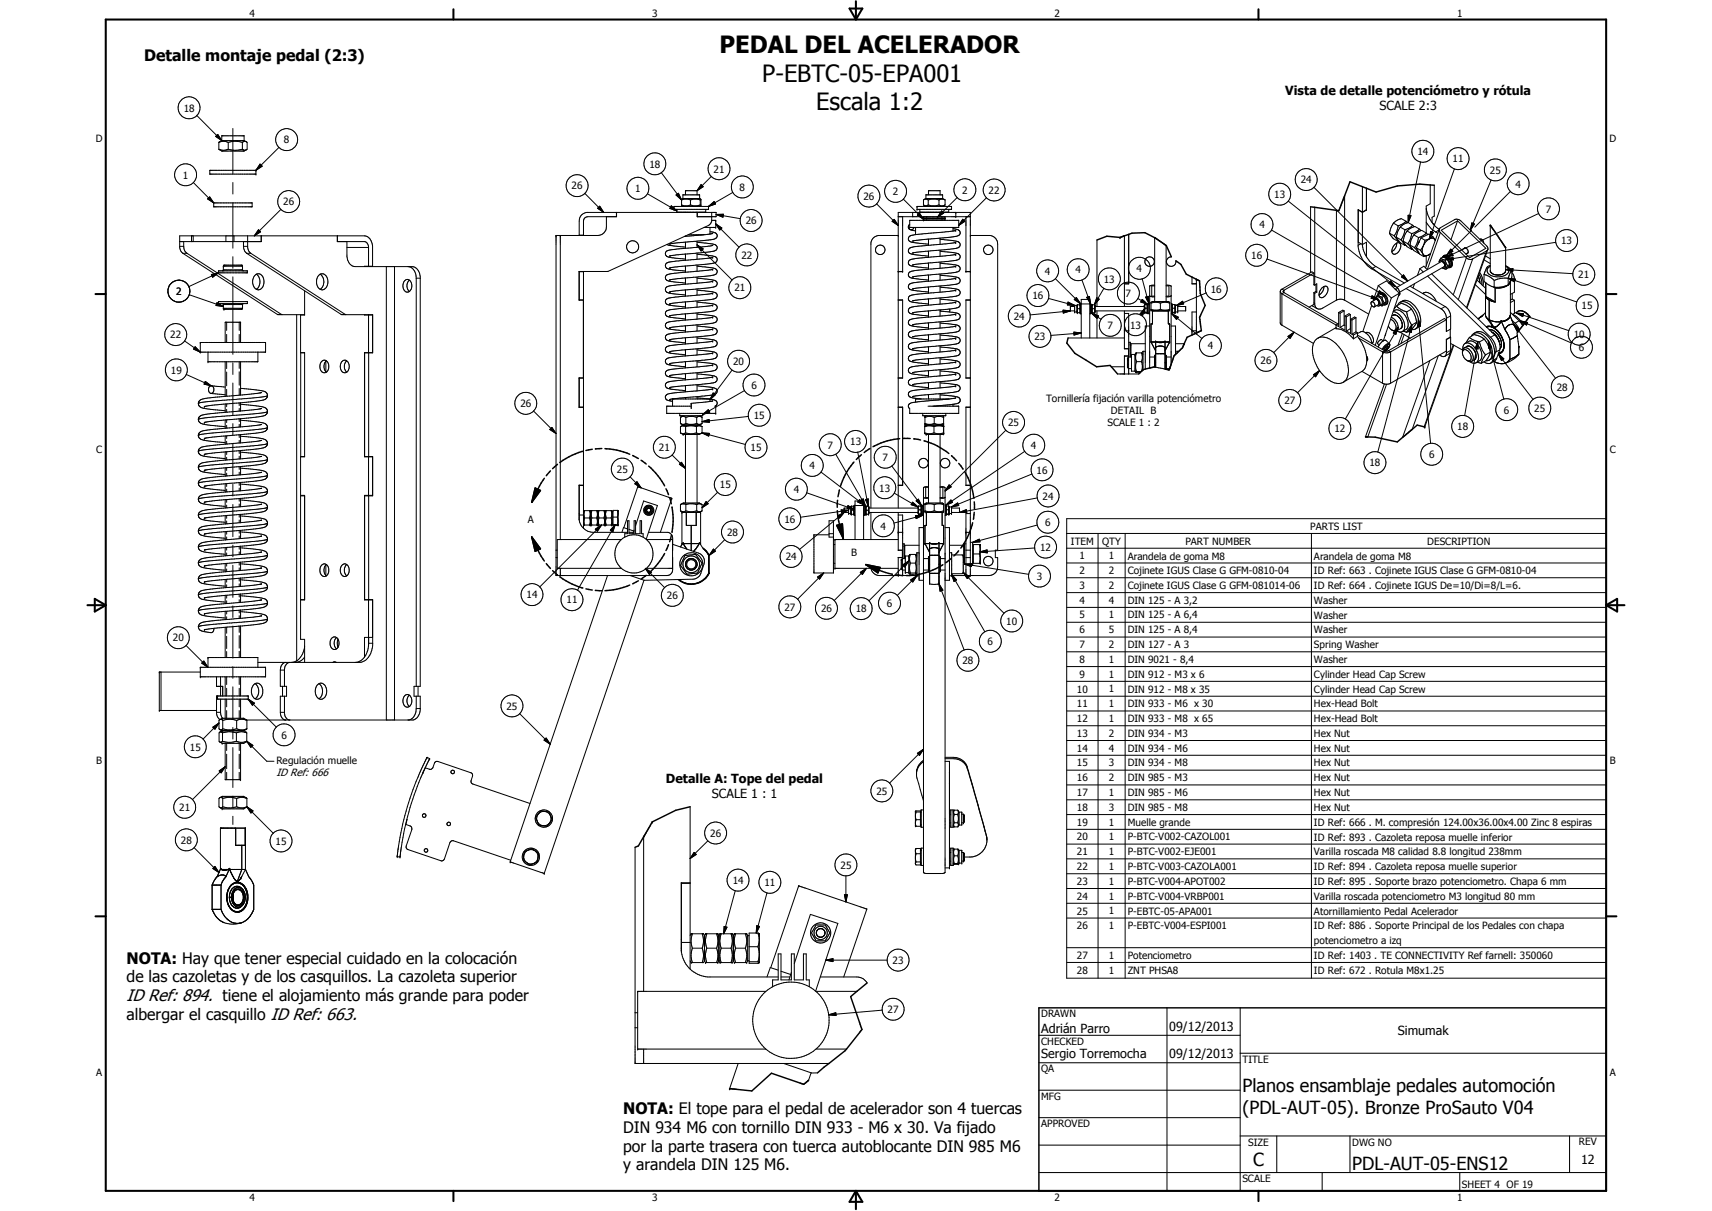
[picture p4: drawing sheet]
<svg xmlns="http://www.w3.org/2000/svg" width="594mm" height="420mm" viewBox="0 0 594 420" stroke-linecap="round" stroke-linejoin="round" font-family="sans-serif">
<defs><g id="words">
<g font-size="8.2">
<text x="249.7" y="18.4">PEDAL DEL ACELERADOR</text>
<text x="264.5" y="28.3">P-EBTC-05-EPA001</text>
<text x="283.2" y="38.1">Escala 1:2</text>
</g>
<g font-size="6.3">
<text x="431.1" y="379">Planos ensamblaje pedales automoción</text>
<text x="431.1" y="386.5">(PDL-AUT-05). Bronze ProSauto V04</text>
<text x="434.8" y="404.7">C</text>
<text x="469.2" y="406">PDL-AUT-05-ENS12</text>
</g>
<text font-size="5.8" x="43.9" y="347.4">ID Ref: 894. tiene el alojamiento más grande para poder</text>
<g font-size="5.5">
<text x="50" y="21.3">Detalle montaje pedal (2:3)</text>
<text x="43.9" y="334.3">NOTA: Hay que tener especial cuidado en la colocación</text>
<text x="43.9" y="340.9">de las cazoletas y de los casquillos. La cazoleta superior</text>
<text x="43.9" y="354">albergar el casquillo ID Ref: 663.</text>
<text x="216.2" y="386.4">NOTA: El tope para el pedal de acelerador son 4 tuercas</text>
<text x="216.2" y="392.9">DIN 934 M6 con tornillo DIN 933 - M6 x 30. Va fijado</text>
<text x="216.2" y="399.5">por la parte trasera con tuerca autoblocante DIN 985 M6</text>
<text x="216.2" y="406.1">y arandela DIN 125 M6.</text>
</g>
<g font-size="4.4">
<text x="446" y="32.9">Vista de detalle potenciómetro y rótula</text>
<text x="478.7" y="38.1">SCALE 2:3</text>
<text x="231.1" y="271.8">Detalle A: Tope del pedal</text>
<text x="247.1" y="277">SCALE 1 : 1</text>
<text x="361.3" y="358.4">Adrián Parro</text>
<text x="405.7" y="357.7">09/12/2013</text>
<text x="485" y="359.2">Simumak</text>
<text x="361.3" y="367.1">Sergio Torremocha</text>
<text x="405.7" y="367.2">09/12/2013</text>
<text x="548.6" y="404">12</text>
</g>
<text font-size="3.7" x="95.9" y="269.4">ID Ref: 666</text>
<g font-size="3.5">
<text x="86.6" y="5.8">4</text>
<text x="226.3" y="5.8">3</text>
<text x="365.9" y="5.8">2</text>
<text x="505.6" y="5.8">1</text>
<text x="63.7" y="38.7">18</text>
<text x="33.3" y="49.4">D</text>
<text x="98.5" y="49.8">8</text>
<text x="491.9" y="53.8">14</text>
<text x="558.5" y="49.4">D</text>
<text x="225.4" y="58.2">18</text>
<text x="247.6" y="59.9">21</text>
<text x="504.1" y="56.3">11</text>
<text x="63.5" y="61.9">1</text>
<text x="198.4" y="65.7">26</text>
<text x="451.4" y="63.6">24</text>
<text x="517" y="60.3">25</text>
<text x="525.9" y="65.1">4</text>
<text x="98.3" y="71.3">26</text>
<text x="220.4" y="66.6">1</text>
<text x="256.7" y="66.2">8</text>
<text x="299.6" y="69.4">26</text>
<text x="309.8" y="67.7">2</text>
<text x="333.9" y="67.2">2</text>
<text x="343.1" y="67.3">22</text>
<text x="442.2" y="68.7">13</text>
<text x="258.8" y="77.8">26</text>
<text x="536.4" y="73.7">7</text>
<text x="437" y="79.2">4</text>
<text x="257.3" y="89.8">22</text>
<text x="434.2" y="89.9">16</text>
<text x="541.7" y="84.8">13</text>
<text x="362.6" y="95.3">4</text>
<text x="373.2" y="94.9">4</text>
<text x="394.4" y="94.4">4</text>
<text x="254.8" y="101.1">21</text>
<text x="383" y="98.1">13</text>
<text x="420.2" y="101.5">16</text>
<text x="547.7" y="96.5">21</text>
<text x="61.2" y="102.3">2</text>
<text x="358.3" y="103.9">16</text>
<text x="390.6" y="103">7</text>
<text x="548.8" y="107.3">15</text>
<text x="351.8" y="111">24</text>
<text x="59.1" y="117.4">22</text>
<text x="359" y="118">23</text>
<text x="384.3" y="114.2">7</text>
<text x="392.1" y="114">13</text>
<text x="546.1" y="117.3">10</text>
<text x="419.1" y="121.2">4</text>
<text x="547.8" y="121.8">6</text>
<text x="59.3" y="129.7">19</text>
<text x="254.4" y="126.7">20</text>
<text x="437.4" y="126.4">26</text>
<text x="260.7" y="134.9">6</text>
<text x="540.2" y="135.6">28</text>
<text x="180.6" y="141.3">26</text>
<text x="363" y="139.4">Tornillería fijación varilla potenciómetro</text>
<text x="385.5" y="143.5">DETAIL B</text>
<text x="445.7" y="140.3">27</text>
<text x="521.9" y="143.5">6</text>
<text x="532.4" y="142.9">25</text>
<text x="261.6" y="145.4">15</text>
<text x="349.8" y="147.9">25</text>
<text x="384.3" y="147.7">SCALE 1 : 2</text>
<text x="463" y="150">12</text>
<text x="505.7" y="149.3">18</text>
<text x="287.2" y="155.6">7</text>
<text x="295" y="154.5">13</text>
<text x="357.8" y="155.7">4</text>
<text x="33.4" y="157.3">C</text>
<text x="228.7" y="156.5">21</text>
<text x="260.5" y="156.5">15</text>
<text x="306.2" y="159.9">7</text>
<text x="475.2" y="161.8">18</text>
<text x="495.9" y="159">6</text>
<text x="558.6" y="157.3">C</text>
<text x="214.1" y="164.1">25</text>
<text x="281" y="162.8">4</text>
<text x="359.7" y="164.3">16</text>
<text x="249.8" y="169.4">15</text>
<text x="275.4" y="171">4</text>
<text x="305.1" y="170.6">13</text>
<text x="361.8" y="173.4">24</text>
<text x="183.2" y="181.6">A</text>
<text x="252.3" y="185.9">28</text>
<text x="272.2" y="181.3">16</text>
<text x="305.6" y="183.7">4</text>
<text x="362.7" y="182.5">6</text>
<text x="454.7" y="183.8">PARTS LIST</text>
<text x="360.9" y="191.2">12</text>
<text x="371.6" y="188.9">ITEM</text>
<text x="382.5" y="189">QTY</text>
<text x="411.3" y="188.9">PART NUMBER</text>
<text x="495.3" y="189">DESCRIPTION</text>
<text x="272.7" y="194.4">24</text>
<text x="295.4" y="192.8">B</text>
<text x="374.6" y="194.1">1</text>
<text x="384.8" y="194.1">1</text>
<text x="391.3" y="194.1">Arandela de goma M8</text>
<text x="456" y="194.1">Arandela de goma M8</text>
<text x="359.7" y="201.2">3</text>
<text x="374.6" y="199.2">2</text>
<text x="384.8" y="199.2">2</text>
<text x="391.3" y="199.3">Cojinete IGUS Clase G GFM-0810-04</text>
<text x="456" y="199.3">ID Ref: 663 . Cojinete IGUS Clase G GFM-0810-04</text>
<text x="182.7" y="207.6">14</text>
<text x="196.6" y="209.4">11</text>
<text x="231.4" y="207.9">26</text>
<text x="374.6" y="204.4">3</text>
<text x="374.6" y="209.5">4</text>
<text x="384.8" y="204.4">2</text>
<text x="384.8" y="209.5">4</text>
<text x="391.3" y="204.4">Cojinete IGUS Clase G GFM-081014-06</text>
<text x="391.3" y="209.5">DIN 125 - A 3,2</text>
<text x="456" y="204.4">ID Ref: 664 . Cojinete IGUS De=10/Di=8/L=6.</text>
<text x="456" y="209.5">Washer</text>
<text x="272.2" y="211.9">27</text>
<text x="284.9" y="212.3">26</text>
<text x="297" y="212.5">18</text>
<text x="307.7" y="210.6">6</text>
<text x="374.6" y="214.6">5</text>
<text x="384.8" y="214.6">1</text>
<text x="391.3" y="214.6">DIN 125 - A 6,4</text>
<text x="456" y="214.6">Washer</text>
<text x="349.2" y="216.7">10</text>
<text x="374.6" y="219.8">6</text>
<text x="384.8" y="219.7">5</text>
<text x="391.3" y="219.8">DIN 125 - A 8,4</text>
<text x="456" y="219.8">Washer</text>
<text x="60" y="222.5">20</text>
<text x="342.7" y="223.8">6</text>
<text x="374.6" y="224.8">7</text>
<text x="384.8" y="224.9">2</text>
<text x="391.3" y="224.9">DIN 127 - A 3</text>
<text x="456" y="224.9">Spring Washer</text>
<text x="334" y="230.4">28</text>
<text x="374.6" y="230">8</text>
<text x="384.8" y="230">1</text>
<text x="391.3" y="230">DIN 9021 - 8,4</text>
<text x="456" y="230">Washer</text>
<text x="374.6" y="235.1">9</text>
<text x="384.8" y="235.1">1</text>
<text x="391.3" y="235.1">DIN 912 - M3 x 6</text>
<text x="456" y="235.2">Cylinder Head Cap Screw</text>
<text x="373.7" y="240.3">10</text>
<text x="373.7" y="245.4">11</text>
<text x="384.8" y="240.2">1</text>
<text x="384.8" y="245.4">1</text>
<text x="391.3" y="240.3">DIN 912 - M8 x 35</text>
<text x="391.3" y="245.4">DIN 933 - M6 x 30</text>
<text x="456" y="240.3">Cylinder Head Cap Screw</text>
<text x="456" y="245.4">Hex-Head Bolt</text>
<text x="175.8" y="246.2">25</text>
<text x="373.7" y="250.5">12</text>
<text x="384.8" y="250.5">1</text>
<text x="391.3" y="250.5">DIN 933 - M8 x 65</text>
<text x="456" y="250.6">Hex-Head Bolt</text>
<text x="97.7" y="256.2">6</text>
<text x="373.7" y="255.7">13</text>
<text x="384.8" y="255.7">2</text>
<text x="391.3" y="255.7">DIN 934 - M3</text>
<text x="456" y="255.7">Hex Nut</text>
<text x="65.9" y="260.4">15</text>
<text x="373.7" y="260.8">14</text>
<text x="384.8" y="260.8">4</text>
<text x="391.3" y="260.8">DIN 934 - M6</text>
<text x="456" y="260.8">Hex Nut</text>
<text x="33.4" y="265.2">B</text>
<text x="95.9" y="265.2">Regulación muelle</text>
<text x="373.7" y="265.9">15</text>
<text x="384.8" y="265.9">3</text>
<text x="391.3" y="265.9">DIN 934 - M8</text>
<text x="456" y="265.9">Hex Nut</text>
<text x="558.6" y="265.2">B</text>
<text x="304.1" y="275.7">25</text>
<text x="373.7" y="271.1">16</text>
<text x="384.8" y="271.1">2</text>
<text x="391.3" y="271.1">DIN 985 - M3</text>
<text x="456" y="271.1">Hex Nut</text>
<text x="62.2" y="281.4">21</text>
<text x="373.7" y="276.2">17</text>
<text x="373.7" y="281.3">18</text>
<text x="384.8" y="276.2">1</text>
<text x="384.8" y="281.3">3</text>
<text x="391.3" y="276.2">DIN 985 - M6</text>
<text x="391.3" y="281.3">DIN 985 - M8</text>
<text x="456" y="276.2">Hex Nut</text>
<text x="456" y="281.3">Hex Nut</text>
<text x="373.7" y="286.5">19</text>
<text x="384.8" y="286.4">1</text>
<text x="391.3" y="286.5">Muelle grande</text>
<text x="456" y="286.6">ID Ref: 666 . M. compresión 124.00x36.00x4.00 Zinc 8 espiras</text>
<text x="62.8" y="292.7">28</text>
<text x="95.6" y="293">15</text>
<text x="246.5" y="290.3">26</text>
<text x="373.7" y="291.6">20</text>
<text x="384.8" y="291.6">1</text>
<text x="391.3" y="291.6">P-BTC-V002-CAZOL001</text>
<text x="456" y="291.6">ID Ref: 893 . Cazoleta reposa muelle inferior</text>
<text x="373.7" y="296.8">21</text>
<text x="384.8" y="296.7">1</text>
<text x="391.3" y="296.8">P-BTC-V002-EJE001</text>
<text x="456" y="296.8">Varilla roscada M8 calidad 8.8 longitud 238mm</text>
<text x="291.7" y="301.4">25</text>
<text x="373.7" y="301.9">22</text>
<text x="384.8" y="301.8">1</text>
<text x="391.3" y="301.9">P-BTC-V003-CAZOLA001</text>
<text x="456" y="301.9">ID Ref: 894 . Cazoleta reposa muelle superior</text>
<text x="254.2" y="306.6">14</text>
<text x="265.3" y="307.4">11</text>
<text x="373.7" y="307">23</text>
<text x="384.8" y="307">1</text>
<text x="391.3" y="307">P-BTC-V004-APOT002</text>
<text x="456" y="307">ID Ref: 895 . Soporte brazo potenciometro. Chapa 6 mm</text>
<text x="373.7" y="312.1">24</text>
<text x="373.7" y="317.3">25</text>
<text x="384.8" y="312.1">1</text>
<text x="384.8" y="317.2">1</text>
<text x="391.3" y="312.1">P-BTC-V004-VRBP001</text>
<text x="391.3" y="317.3">P-EBTC-05-APA001</text>
<text x="456" y="312.2">Varilla roscada potenciometro M3 longitud 80 mm</text>
<text x="456" y="317.3">Atornillamiento Pedal Acelerador</text>
<text x="373.7" y="322.4">26</text>
<text x="384.8" y="322.4">1</text>
<text x="391.3" y="322.4">P-EBTC-V004-ESPI001</text>
<text x="456" y="322.4">ID Ref: 886 . Soporte Principal de los Pedales con chapa</text>
<text x="456" y="327.6">potenciometro a izq</text>
<text x="309.7" y="334.4">23</text>
<text x="373.7" y="332.7">27</text>
<text x="384.8" y="332.7">1</text>
<text x="391.3" y="332.7">Potenciometro</text>
<text x="456" y="332.7">ID Ref: 1403 . TE CONNECTIVITY Ref farnell: 350060</text>
<text x="373.7" y="337.8">28</text>
<text x="384.8" y="337.8">1</text>
<text x="391.3" y="337.8">ZNT PHSA8</text>
<text x="456" y="337.9">ID Ref: 672 . Rotula M8x1.25</text>
<text x="308" y="351.5">27</text>
<text x="361.3" y="353">DRAWN</text>
<text x="361.3" y="362.5">CHECKED</text>
<text x="431.1" y="368.7">TITLE</text>
<text x="33.4" y="373.2">A</text>
<text x="361.3" y="372.1">QA</text>
<text x="558.6" y="373.2">A</text>
<text x="361.3" y="381.6">MFG</text>
<text x="361.3" y="391.1">APPROVED</text>
<text x="433.1" y="397.5">SIZE</text>
<text x="469.2" y="397.5">DWG NO</text>
<text x="547.9" y="397.4">REV</text>
<text x="431.1" y="410.2">SCALE</text>
<text x="507.3" y="412.3">SHEET 4 OF 19</text>
<text x="86.6" y="416.7">4</text>
<text x="226.3" y="416.7">3</text>
<text x="365.9" y="416.7">2</text>
<text x="505.6" y="416.7">1</text>
</g>
</g></defs>
<g fill="none" stroke="#000" stroke-width=".35">
<path d="M68.3 40.1l8.7 8.7M72.8 59.1h16v1.3h-16zM74.8 47.3l.8-.6 1.4 2.1zM75.9 51.8l1.1 .6h7.7l.7-.4M75.9 49.4a3.9 3.9 0 0 1 3.3 0M75.9 51.8a3.9 3.9 0 0 0 3.3 0M75.9 49.4v2.4M77 48.8v-1.7h7.7v1.7M77 48.8h7.7M77 48.8l-1.1 .6M79.2 49.4l.7-.2a7.9 7.9 0 0 1 4.2 .2M79.2 51.8l2.5 .4 2.4-.4"/>
<path d="M79.2 49.4v2.4M80.8 44.6v15.7M84.1 51.8l.8 .4 .5-.2M84.1 49.4v2.4M84.7 48.8l.7 .3M85.4 49.1l.4 .3v2.4l-.4 .2M85.4 49.1l-.5-.1-.8 .4M90.2 56.9l.8 .8-2.2 1.4zM96.8 51.1l-8 8M229.5 59.9l7 9.5M493 56.2l-4.4 21M504.7 58.6l-8.6 24.2"/>
<path d="M67.1 63.3l7.1 7.1M72 69l.8-.7 1.4 2.1zM74.2 70.4h13.3v1.4h-13.3zM80.8 63.3v4M80.8 70.3v15.8M89.7 79.7l.7 .7-2.1 1.4zM97.5 72.6l-9.2 9.2M202.9 67.1l6.6 6.6M207.4 72.3l.7-.8 1.4 2.2zM208.1 71.5l1.4 2.2-2.1-1.4zM210.4 75.2v3.5a3 3 0 0 1-3 3h-14.5v118h38.5a2 2 0 0 0 2-2v-4.2M213.9 73.7v1.5h-9.9a1.52 1.52 0 0 0-1.5 1.5v5"/>
<path d="M224.7 67.2l10.2 6M233 71.4l1.9 1.8-2.5-.9zM233.9 71.6h12v1h-12zM234.6 67.6l.8-.5 1.1 2.3zM234.9 72.6v1h10v-1M236.5 71.1a4 4 0 0 0 3.1 0M236.5 69.4l1.2-.3 1.9 .3M237 68.9v-1.3h5.8v1.3M237 68.9h5.8M237 68.9l-.5 .4v1.9l.5 .4M237.9 73.6v.1M239.6 69.4a4.8 4.8 0 0 1 3.4 0"/>
<path d="M239.6 71.1a4.8 4.8 0 0 0 3.4 0M239.6 69.4v1.7M241.9 66.2h-4v1.4M241.9 66.2v1.4M241.9 73.6v.1M241.9 73.7v1.5h6.6v-1.5h-44.9a2.93 2.93 0 0 0-2.6 3v5M242.8 68.9l.3 .2M243 71.2h.1M243 69.2v.1M243.1 69.1l.1 2.3M243.1 69.1v2.3M243.1 71.4h.1"/>
<path d="M243.1 71.4l-.3 .2M243.2 71.4h.1M243.3 64.1l.7 .7-2.1 1.4zM245.9 71.6l1.9-1.7 .5 .9zM246.4 78.9v2.3M246.8 61.2l-4.9 5M247 73.7v3l-.5 .9-.7 .6-34.8 15.9-10.1 .1v9.9h1.5v27h-1.5v10.3h1.6M247 76.5h1.4v2.4h-4.1M248.4 77.7l2.1 1.4-.7 .7zM248.4 77.7l8 8.1M248.5 74.4l2.5-.1-.1 1.1zM248.5 74.4l8.4 1.5"/>
<path d="M254.3 66.8l-8.4 4.8M304.2 70.7l7.5 7.5M309.6 76.8l.7-.7 1.4 2.1zM311.7 75.2h25M313.2 75.2v19.1h-1.5M313.5 69.1l7 7M315.2 78.9l.1 .2M315.2 78.8v.2M315.3 79.1a2.59 2.59 0 0 0 2.4 1M315.7 76.5h17v2.4h-17zM315.7 77.8l-.5 1.1M316.7 73.7v1.5"/>
<path d="M317.2 78.9a1 1 0 0 1-.9 .8 1 1 0 0 1-1-.6M317.7 78.9v2.5M318.2 71.6h12v1h-12zM318.3 74.6l.8-.6 1.4 2.1zM319.2 72.6v1h10v-1M320.5 75.3h7.4v1h-7.4zM320.5 75.8h7.4M320.6 71.2l.7 .4M321.3 68.9v-1.3h5.8v1.3M321.3 68.9h5.8M321.3 68.9l-.7 .4M321.5 76.3l.1 .2"/>
<path d="M321.6 75.2l-.1 .1M322.1 69.4a1.25 1.25 0 0 0-1.6 0l.1 1.8M322.1 69.4l1.4-.3 2.3 .3M322.1 71.1a1.23 1.23 0 0 1-1.5 .1M322.1 71.1a5.7 5.7 0 0 0 3.7 0M322.1 69.4v1.7M322.2 67.6v-1.4h4v1.4M322.2 73.6v.1M325.8 69.4a1.95 1.95 0 0 1 2.1 0M325.8 71.1a1.95 1.95 0 0 0 2.1 0M325.8 69.4v1.7M326.2 73.6v.1"/>
<path d="M326.7 75.2l.1 .1M326.8 73.2l.7 .7-2.1 1.4zM326.8 76.3l-.1 .2M327.1 68.9l.8 .5M327.9 69.4v1.7M327.9 71.1l-.8 .5M330.7 79.3l.8 .2a1.34 1.34 0 0 1 1.7 1.3 1.34 1.34 0 0 1-1.7 1.2l-14.7 1.6M330.7 78.9v1.3M331.6 80h.1M331.7 73.7v1.5M332.1 68.5l-6.7 6.8M334.1 76.1l.7 .7-2.1 1.4z"/>
<path d="M335.2 75.2v19.1h1.5M342.3 68.6l-9.6 9.6M441.2 79.8l39.4 22.7M447 69.8l37.2 29.6M454.8 71.8v22.8M455.9 65l32.6 32.5M456.2 71.9v27M463.8 73v31.1M466.6 67.9v36.2M471.4 72.8l1.4 .9M472.8 64.8v8.8M472.8 73.7v11.4"/>
<path d="M472.8 73.6l-1.5-.9v12.9a10.8 10.8 0 0 0 4.7 7.7M474.1 72.8l.1 .1M474.2 72.8l-1.4 .8M474.2 65.3v7.6M474.2 72.9l-1.4 .8M483.6 77.4l-.8 1.3a2.46 2.46 0 0 0 0 3.3l.8 .8 1.6 1M483.6 77.4l1.6 1M485.2 78.4l-.5 1.8-.9 1.6M485.9 78.8l-.9 1.6-.5 1.9M485.9 78.8l1.6 .9M487.5 79.7l-.3 1.5-1.1 2M487.9 76.8l.4 .5"/>
<path d="M487.9 76.8l-.9 .7-1.8 .9M487.9 76.8l-1.6-.9-1.6 .6-1.1 .9M488.6 74.7l1 .1-1 2.4zM488.6 77.2l-1.6 .7-1.1 .9M488.6 77.2l1.6 .9M490.2 78.1l-1.4 1.1-1.3 .5M490.2 78.1l.5 .6M492.6 79.5l-.9 .7-1.8 .9M492.6 79.5l-1.6-.9-1.3 .4-1.4 1.1M492.6 79.5l.4 .5M494.9 72.3l.6 2.2 1.4 2.7M494.9 77.1l1.5 2 1.8 1.4"/>
<path d="M496.3 64.2v6.5l-1.4 .8v9.3M496.9 77.2l1.2 1.4 1.3 .9M497.2 77.5l.5 .3M497.7 64.3v10.7l-.8 .4v1.8M497.7 77.8v.3M497.7 77.8l-.2 .1M499.4 79.8l-1.2 .7M499.4 79.5l-4.7 13.5M500.1 79.9l5.7-3.3 9.8 9.5-5.6 3.3zM505.8 76.6l-2.3 6.5M510.7 79.9l-7.8 7.7M510.7 77.3l.9 .4-1.4 2.1z"/>
<path d="M517.1 78.1v16a3.3 3.3 0 0 0 5.3 0l.1-8.2M517.4 62.4l-7.2 17.4M524.1 66.4l-12.3 12.4M533.9 74.1l-30.4 14.3M58.5 99.6l-.2 .9M59 98.8a3.8 3.8 0 0 1 6.7 1 3.8 3.8 0 0 1-4.8 4.8M59 98.8l-.5 .8M59.3 98.4l-.3 .4M62.4 85.5h1.3M63.5 87.9l-.9-1-.2-1v-4.1h64.1a3.4 3.4 0 0 1 2.8 3.5v7.1l-2.8 .1M63.5 87.9l32.8 21.2M63.5 87.9h1.4"/>
<path d="M63.7 83.8v1.7M63.7 85.5l.3 1.4 .9 1M64.9 87.9l32.8 21.2M66.5 81.8v2M67 81.8v2M73.4 95.2l2.4-.5-2 1.5zM75.8 94h10v.7h-10zM75.8 94.7l-10.3 4.7M77.5 93.6h.1M77.5 92.3l.2-.3h6.3l.2 .3M77.5 93.6h6.7M77.5 92.3h6.7"/>
<path d="M77.5 93.6l-.2 .4M77.5 92.3v1.3M78.4 81.8v2M80.8 89.1v4M80.8 96.1v26.8M81.2 81.8v2M84.2 93.6l.2 .4M84.2 92.3v1.3M84.5 85.5h1.4M84.5 83.8v1.7M84.5 85.5l.5 1.7 .6 .7M85.6 87.9h1.4"/>
<path d="M85.6 87.9l32.8 21.2M85.9 81.8v4.1l.3 1 .8 1M87 87.9l32.8 21.2M88.9 95.2a3.3 3.3 0 0 0 0 5.1M88.9 95.2a2.21 2.21 0 0 1 2.7 2.8 2.08 2.08 0 0 1-2.7 2.3M88.9 95.2a3.3 3.3 0 0 1 0 5.2M90.6 81.8l.1 2h-28.3M110.5 95.6a1.98 1.98 0 0 1 2.4-.2 1.98 1.98 0 0 1 .9 2.2 2.2 2.2 0 0 1-2.8 2.7 3.4 3.4 0 0 1-.5-4.7zM111.1 95.2a3.3 3.3 0 0 1 0 5.2M117 81.8v2h9.5l.7 .3 .7 1.4v7M117.1 81.8v2M120.4 85.9h7.5"/>
<path d="M120.4 83.8v5.2a3.4 3.4 0 0 0 2.8 3.5h19.8a3.4 3.4 0 0 1 2.8 3.5v142.1h-2.1v3.5h2.1v4.7a3.5 3.5 0 0 1-2.4 3.5h-57.9M134.1 92.5v157.3M136.9 92.5v157.3M140.4 97.4a1.56 1.56 0 0 1 1.8-.1 1.56 1.56 0 0 1 .7 1.7 1.71 1.71 0 0 1-.5 1.8 1.71 1.71 0 0 1-1.8 .3 2.77 2.77 0 0 1-.2-3.7zM141.6 92.5a3.6 3.6 0 0 1 2.8 4M142.1 97.2a2.66 2.66 0 0 0 0 3.9M144.4 96.5h1.4M144.4 96.5v141.6M194.4 81.7v105.5M201 94.2v9.9M201 94.3h1.5M201 81.6h1.5"/>
<path d="M202.5 94.2v89.1M231.4 84.8l2.4 .5 4.1 .4M232.4 97.1h.1M237.9 81.8v.2M237.9 84v2.1M237.9 88.1v2.2M237.9 92.3v2.1M237.9 96.4v2.2M237.9 98.6l-5.5 .6a1.27 1.27 0 0 0-1.5 1.1 1.27 1.27 0 0 0 1.3 1.4l5.7 .7M237.9 94.4l-1.6 .2a10.9 10.9 0 0 0-5.2 1.1 1.4 1.4 0 0 0 .2 1.5 1.4 1.4 0 0 0 1.4 .5l5.2 .5M237.9 90.3l-1.1 .1a11.8 11.8 0 0 0-5.7 1.1 1.38 1.38 0 0 0 .2 1.5 1.38 1.38 0 0 0 1.4 .5l5.2 .5M237.9 86.1l-5.5 .6a1.27 1.27 0 0 0-1.5 1.1 1.27 1.27 0 0 0 1.3 1.4l5.7 .7"/>
<path d="M238.8 81.4h5.6M241.8 87.8l-9.4 1M241.8 91.9l-9.4 1.1M241.8 96.1l-9.4 1M241.9 85l2.1 1.4-.7 .7zM241.9 81.4v.3M241.9 83.7v2.1M241.9 87.8v2.2M241.9 91.9v2.2M241.9 96.1v2.2M241.9 84.1l4.8 .5a1.72 1.72 0 0 1 2.1 1.6 2.24 2.24 0 0 1-2.4 1.2l-4.6 .4M241.9 88.2l5.2 .6a1.37 1.37 0 0 1 1.4 .5 1.37 1.37 0 0 1 0 1.6 19.8 19.8 0 0 1-6.7 1"/>
<path d="M241.9 92.4l4.8 .5a1.72 1.72 0 0 1 2.1 1.6l-.3 .5-.9 .5-5.8 .6M241.9 96.5l5.4 .7a1.28 1.28 0 0 1 1.6 1.2 1.28 1.28 0 0 1-1.6 1.3l-5.5 .5M241.9 85l12.1 12.2M246.4 80.4l.8 .1a1.26 1.26 0 0 1 1.5 .8 1.26 1.26 0 0 1-.6 1.5l-2.3 .5-13.4 1.4M247.2 81l-.1 .1M247.3 97.6l-9.4 1M247.3 85.1l-9.4 1M247.3 85.1h.1M247.3 81l-9.9 1M247.3 93.5l-9.4 .9M247.3 89.3l-9.4 1M247.3 97.6h.1"/>
<path d="M311.7 81.7h-6.9a2.97 2.97 0 0 0-2.6 2.6v92M311.7 94.2h1.5M316.7 83.6h.1M316.9 96l-.1 .1M317.7 81.4a2.18 2.18 0 0 0-2.5 1.4 1.82 1.82 0 0 0 2.1 1.4l4.9 .5M322.2 83v2.1M322.2 87.1v2.2M322.2 91.3v2.1M322.2 95.4v2.2M322.2 99.6v2.1M322.2 97.6l-5.2 .5a1.34 1.34 0 0 0-1.5 .6 1.34 1.34 0 0 0 .3 1.7l2.6 .6 3.8 .3M322.2 89.3l-5.2 .5a1.37 1.37 0 0 0-1.5 .5 1.37 1.37 0 0 0 0 1.6l1.5 .6 5.2 .5"/>
<path d="M322.2 85.1l-5.2 .5a1.34 1.34 0 0 0-1.5 .7 1.34 1.34 0 0 0 .3 1.6l1.2 .4 5.2 .6M322.2 93.4l-4.5 .5a2.43 2.43 0 0 0-2.5 1.3 1.82 1.82 0 0 0 2.1 1.4l4.9 .6M326.2 86.8l-9.5 1M326.2 99.2l-9.5 1M326.2 95.1l-9.5 1M326.2 90.9l-9.5 1M326.2 95.5l5.2 .6a1.31 1.31 0 0 1 1.6 .6 1.31 1.31 0 0 1-.5 1.7l-6.3 .8M326.2 87.2l4.5 .4a2.09 2.09 0 0 1 2.5 1.5 1.51 1.51 0 0 1-1.6 1.2l-5.4 .6M326.2 83.1a17.1 17.1 0 0 1 6.7 1 1.28 1.28 0 0 1 .1 1.5 1.28 1.28 0 0 1-1.4 .6l-5.4 .6M326.2 82.6v2.2M326.2 86.8v2.1M326.2 90.9v2.2"/>
<path d="M326.2 95.1v2.1M326.2 99.2v2.2M326.2 91.4l4.8 .5a1.54 1.54 0 0 1 1.6 .3 1.54 1.54 0 0 1 .4 1.7l-1.4 .6-5.4 .6M326.2 99.6l4.5 .5a2.39 2.39 0 0 1 2.5 1.4 1.51 1.51 0 0 1-1.6 1.3l-5.4 .6M331.6 80l-13.9 1.4M331.6 84.1l-9.4 1M331.6 92.4l-9.4 1M331.6 96.6l-9.4 1M331.6 88.3l-9.4 1M335.2 94.2h1.5M336.7 81.7h6.9a3 3 0 0 1 2.6 3v106.2h-.8v2.6h.8v3.2a3 3 0 0 1-3 3h-13M366.2 96.7l8.7 8.7"/>
<path d="M375.4 97.2l3 8.2M380.7 83.3v23M390.2 98.4h1.5M390.2 81.8v24.5M391.7 81.3v17.2h-1.5M396.4 96.8l2 7.7M400.7 98.9l-1.8 .3v28.5M400.7 82.5v22.1M400.7 99.2h-1v3.5h1M404.7 98.9l1.7 .3v27.2M404.7 85.2v19.4M404.7 99.2h.9v3.5h-.9"/>
<path d="M406.5 89.1a1.65 1.65 0 0 0-1.7 1.7 1.65 1.65 0 0 0 1.8 1.6 1.65 1.65 0 0 0 1.4-1.9M413.6 98.4h1.6M413.6 96.1v2.4h1.6M415.2 96.9v18.6M439.7 89.9l38.6 14M455.9 94.7l.1 4.1M455.9 98.8l.3 .1M455.9 94.7l-.7-.4-10.4 6M455.9 94.7l-10.4 6M456.2 98.9l.7-.4v2.8M456.6 98.7v2.4M458.8 99.9a1.19 1.19 0 0 1 1.7-.5 1.19 1.19 0 0 1 .2 1.8l-.1 .3a1.93 1.93 0 0 1-2.6 1.5 2.86 2.86 0 0 1 .8-3.1z"/>
<path d="M459.4 99.4v.6a3.5 3.5 0 0 1-1.7 2.4M471.3 84l1.5 .8 1.4-.8v5.1M472.3 84.6l-1 .5M472.7 84.8a10.6 10.6 0 0 0 4.7 7.7M476 93.3l9.9 5.7M477.4 92.5l9.9 5.7M477.4 92.5l-1.4 .8M478.3 99.1l-1.8 5.3M478.3 99.1l2.9-1.6 4.4 4.2M478.3 99.1l4.5 4.3M482.2 80.9l1.6 .9M482.6 97.5l1.6 1.9-2.2-1.2z"/>
<path d="M483.1 99.4l.5-.3 .6 .3M483.8 81.8l1.4 2M483.9 84.9a1.2 1.2 0 0 1 2.1-.1 2.73 2.73 0 0 1-2.5 3.3 2.13 2.13 0 0 1 .4-3.2zM484.2 99.4l.8 .6M484.5 82.3l1.4 1.9 1.6 .9M484.5 82.3l1.6 .9M484.7 84.3v.3a3.3 3.3 0 0 1-1.7 2.6M485 100l.8 1.9M485 100l-.6 .4M485.5 83.7l-.3 .1M486.1 83.2l1.4 1.9M486.9 83.7l1.4 1.9 1.6 .9"/>
<path d="M486.9 83.7l1.6 .9M487 95.4l1.5 2.1-2.1-1.4zM487.8 85l-.3 .1M488.3 80.1l1.6 1M488.3 80.1l-.9 1.7-.5 1.9M488.5 84.6l1.4 1.9M489.3 85l1.3 2 1.6 .9M489.3 85l1.5 .9M489.3 99.3l12.2 7M489.9 81.1l-.5 1.8-.9 1.7M490.2 86.4l-.3 .1M490.6 81.5a6.6 6.6 0 0 0-1.3 3.5"/>
<path d="M490.6 81.5l1.6 .9M490.8 85.9l1.4 2M490.8 98.4l-.5 1.5M491.5 86l1.4 .8M491.5 86l1.1 2.2 1.5 .8M492.2 82.4l-.6 2.3-.8 1.2M492.5 87.8l-.3 .1M492.5 83.8l-.4 .8M492.6 83.6l-.5 1.2M492.7 93.2l1.2 1.2M492.7 93.2l-.8 2.3M492.9 86.8l.8 1.3"/>
<path d="M493.1 82.5l1.4 .9M493.1 82.5l-1.6 3.5M493.7 88.1l.8 .6 1.1-.2M493.7 88.1l.4 .9M494.5 83.4a7 7 0 0 1-1.6 3.4M494.9 88.8v3.5M495 80.9l-1.2 .9-1.6 .6M495 80.9l-1.7-1-1.8 .9-.9 .7M495 80.9l.4 .5M495.4 95.8l21.9 21.2M495.6 88.5l-1.5 .5M496.1 82.8l1.4-.1 .5 .6"/>
<path d="M496.1 82.8a4.7 4.7 0 0 0-2.4 5.3M496.1 82.8l-1.6 .6M496.4 80.3l1 .3-1.3 2.2zM496.4 88.1l-.8 .4M496.4 87.9l-.8 .6M496.8 95l21.9 21.2M497.2 82.1l-1.1 .7M497.2 82.1l.8 1.2M497.2 82.1l-1.4-.9-2.7 1.3M498 83.3v.1M498.2 80.5l.7 .4M499.6 91.1v-.5a1.26 1.26 0 0 1 1.4 0 1.26 1.26 0 0 1 .6 1.1v1l-.4 .3-.6-.2"/>
<path d="M499.8 80.7l-4.5 12.9-1.2-1.2-1.4 .8M499.8 80.7a1.03 1.03 0 0 1 .1-1.7l4.8-2.8a1.98 1.98 0 0 1 2.2 .4l9 8.7a1.03 1.03 0 0 1 0 1.7M499.8 80.7l9 8.8M500 89.6l-.6 1.2 .1 .3M500 89.6l1.5 .7M500 89.6l.6-.4 1.5 .7M500.5 92.9l1.3 .5M500.7 89.2l.3-.1 .7 .2M500.7 89.2a2.09 2.09 0 0 1 2.8 2v.9l-.7 .7M500.8 90.9l.2 .3M501 88.7a2.88 2.88 0 0 1 2.8 3.4l-.5 .7h-.7M501 88.8a2.13 2.13 0 0 1 2.8 1.8l.2 1.3-.7 .9"/>
<path d="M501 88.7l-.4 .5M501 91.2l-.9-.4-15.4 8.9M501 91.2l.3 .5M501.2 92.4l-15.5 9M501.3 91.7v.4M501.3 91.7v.2M501.3 92.2l-.1 .2M501.3 92.1l-.1 .3M501.5 90.3l.9 1.9M501.7 89.3l2.1-1.5 .4 .9zM501.7 89.3a2.33 2.33 0 0 1 1 3.5l-.2 .1M501.7 89.3h.1"/>
<path d="M501.8 90.1l2.4-.9 .1 1zM501.8 90.1h.4M502.1 89.9l.9 1.9M502.1 89.9l-.6 .4M502.1 90l-.3 .1M502.2 90l-.4 .1M502.4 92.2l-.6 1.2M502.4 88.9h.1M502.4 88.8l-.3 .2M502.5 92.8l-.7 .6M503 91.8l-.5 1M503 91.8l-.6 .4"/>
<path d="M503.4 86.4l.7 .8-2.1 1.4zM503.5 87.5l.6-.3-.7-.8-.9 1.4M503.9 88.1l.3 .6h-.2M504.2 89.2l.1 1-1.9-.1M508 86.2l.1-.1a1.05 1.05 0 0 1 1.2 .5 1.05 1.05 0 0 1-.3 1.3M508.4 86l-1.3 .7M508.8 89.5l-4.5 12.8M508.8 89.5l1 .5 1.2-.2M509.4 87.7l-.8 .4M511 89.8l-5 14.2M511.9 98.8l3.6 3.4M512.5 97.2l3 2.8"/>
<path d="M513 95.9l.5 2.2-.6-2.1M513.2 95.2l.8 1.8 .2 1.8M513.5 94.5l.7 1.3a5.2 5.2 0 0 1 .4 3.3M513.5 83.1a1.06 1.06 0 0 1 1.3 1.2M515 95.2v2.4l.4 .4M515 90.2l2.1 1.2M515 95.2l1.8 .7 1.7 1.4M515.4 98l1.7 1.1 1.4 .5M515.5 88.8l1.6 1M515.5 98v11.5l.6 1 .7 .5M515.6 98.1v4.8M515.9 87l-4.9 2.8"/>
<path d="M515.9 87l-7 19.7M516.3 86.5l-7.3 20.4M517.1 92.4a1.71 1.71 0 0 0-1.1 1.8 1.71 1.71 0 0 0 1.6 1.5 4.9 4.9 0 0 0 5.9-1.3l-.1-1.1-.9-.9M517.1 92.1a3.5 3.5 0 0 0-2 2.9l-.1 .2M518.4 99.6l.4 .3M518.5 97.3v2.3M518.8 99.9v4.9M522.5 93.5l2.5-.3-.1 1zM522.5 92.2l2.1 1.5M522.5 93.5l23.3 1.5M523.3 98.9a6.3 6.3 0 0 1-4.5 1M523.4 96.5l2.5 .4-.4 .9z"/>
<path d="M523.4 96.5l-2.5 .1-2.4 .7M523.4 98.9l-3 .8-1.9-.1M523.4 96.5v2.4M523.4 96.5l23.7 8.3M523.4 98.8v.1M524.1 97.5l-.7 1.3M524.1 97.5v12.1M524.1 97.5l-.6 1.2M524.6 94.5l.6 .9 .3 1.4M524.6 93.7v2.4l-.5 1.4M524.6 93.7l-1.2 2.8M525.5 96.8v4.6l-1.4 .8"/>
<path d="M525.5 96.8l-1.4 .8M539.9 84.1l-37.2 5.8M58.3 100.5l.4 2.4M58.7 102.9l.6 .7M59.3 103.6l.8 .6M60 104.2l.9 .4M60.1 104.2l.8 .4M64 118.3l5.5 3.9M65.7 102.3l11.8 4M69.5 118.8h22.7v3.4h-22.7zM75.3 105l2.2 1.3-2.5-.3zM75.8 104.6h10v.7h-10z"/>
<path d="M77.2 105.3l.3 .4M77.5 105.7h.1M77.5 105.7v1.3M77.5 105.7h6.7M77.5 107l.2 .3h6.3l.2-.3M77.5 107h6.7M78.1 118.8v-7h5.4v7M78.6 111.8v2.8M78.6 116v2.8M83 111.8v2.8M83 116v2.8M84.2 105.7v1.3"/>
<path d="M84.5 105.3l-.3 .4M96.3 109.1h1.4M96.3 109.1l9.4 .1M97.7 109.1l.2 .1M102.9 109.2v120.1M105.7 100.9v8.4h-1.4v13h1.4v36.2h-1.4v13.4h1.4v36.3h-1.4v13.6h1.4v8M118.4 109.1h1.4M118.4 109.1l10.9 .1v13.2h-2.8M119.8 109.1l.2 .1M126.5 109.2l2.8 .1v13h-2.8v36.2h2.8v13.4h-2.8v36.3h2.8v12.9h-2.8v6.9M127.9 109.2v13.2M127.9 109.2v.1"/>
<path d="M201 104.1h1.5M237.9 100.6v2.1M237.9 104.8v2.1M237.9 108.9v2.1M237.9 113v2.2M237.9 117.2v2.1M237.9 111l-5.5 .6a1.34 1.34 0 0 0-1.5 1.5 1.34 1.34 0 0 0 1.8 1.1l5.2 .6M237.9 115.2l-5.5 .6a1.29 1.29 0 0 0-1.5 1.3 1.29 1.29 0 0 0 1.5 1.3l5.5 .5M237.9 119.3l-5.5 .6a1.3 1.3 0 0 0-1.5 1.3 1.3 1.3 0 0 0 1.5 1.3l5.5 .6M237.9 106.9l-5.5 .6a1.3 1.3 0 0 0-1.5 1.3 1.3 1.3 0 0 0 1.5 1.2l5.5 .7M237.9 102.7l-1.1 .1a11.8 11.8 0 0 0-5.7 1.2 1.38 1.38 0 0 0 .2 1.5 1.38 1.38 0 0 0 1.4 .4l5.2 .6M241.8 108.6l-9.4 1"/>
<path d="M241.8 100.2l-9.4 1.1M241.8 104.4l-9.4 1M241.8 112.7l-9.4 1M241.8 116.9l-9.4 1M241.9 100.2v2.2M241.9 104.4v2.2M241.9 108.6v2.1M241.9 112.7v2.2M241.9 116.9v2.1M241.9 100.7l5.4 .6a1.29 1.29 0 0 1 1.3 .6 1.29 1.29 0 0 1-.1 1.4l-1.5 .6-5.2 .5M241.9 104.8l4.8 .5a1.72 1.72 0 0 1 2.1 1.6l-.3 .6a18 18 0 0 1-6.7 1.1M241.9 109h.5a17.4 17.4 0 0 1 6.2 1.1 1.43 1.43 0 0 1-.1 1.5 1.43 1.43 0 0 1-1.5 .6l-5.2 .5"/>
<path d="M241.9 113.1a18.6 18.6 0 0 1 6.7 1.1 1.29 1.29 0 0 1 0 1.5 1.29 1.29 0 0 1-1.3 .5l-5.5 .7M241.9 117.3h.5a12.1 12.1 0 0 1 6.3 1.2 1.41 1.41 0 0 1-.2 1.5 1.41 1.41 0 0 1-1.5 .4l-5.2 .6M247.2 110.1l-9.3 .9M247.3 118.4l-9.4 .9M247.3 118.4h.1M247.3 114.2l-9.4 1M247.3 105.9l-9.4 1M247.3 101.8l-9.4 .9M311.7 104.1h1.5M311.7 104.1h1.5v27.1h-1.5M316.7 116.8h.1M316.8 104.4h.1"/>
<path d="M316.9 116.8h-.1M322.2 103.7v2.1M322.2 107.9v2.1M322.2 112v2.2M322.2 116.2v2.1M322.2 105.8l-4.5 .5a2.43 2.43 0 0 0-2.5 1.4 1.71 1.71 0 0 0 2.1 1.4l4.9 .5M322.2 101.7l-4.9 .5a1.63 1.63 0 0 0-2 1.8 4.3 4.3 0 0 0 3.5 1.2l3.4 .3M322.2 114.2h-.5a18.2 18.2 0 0 0-6.2 1 1.35 1.35 0 0 0 0 1.6 1.35 1.35 0 0 0 1.5 .5l5.2 .6M322.2 110l-1 .1a11.8 11.8 0 0 0-5.8 1.2 1.39 1.39 0 0 0 .2 1.4 1.39 1.39 0 0 0 1.4 .5l5.2 .5M326.2 103.4l-9.5 1M326.2 107.5l-9.5 1M326.2 111.7l-9.5 .9"/>
<path d="M326.2 120l-9.5 .9M326.2 115.8l-9.4 1M326.2 107.9l4.5 .5a2.39 2.39 0 0 1 2.5 1.4 1.51 1.51 0 0 1-1.6 1.3l-5.4 .6M326.2 116.2l4.8 .6a1.63 1.63 0 0 1 2.1 1.8l-1.2 .7-5.7 .7M326.2 103.4v2.1M326.2 107.5v2.2M326.2 111.7v2.1M326.2 115.8v2.2M326.2 120v2.1M326.2 103.8l4.8 .5a1.72 1.72 0 0 1 2.2 1.6l-.5 .7-1.1 .3-5.4 .6M326.2 112.1l4.8 .5a1.64 1.64 0 0 1 2.1 1.8l-.5 .5-.7 .3-5.7 .6M326.3 107.5v.4"/>
<path d="M329.5 107.2v1M331.6 109l-9.4 1M331.6 104.9l-9.4 .9M331.6 117.3l-13.9 1.5a1.94 1.94 0 0 0-2.5 1.6 3.3 3.3 0 0 0 3.2 1.3l3.8 .3M331.6 100.7v.1M331.6 104.9h.1M331.6 113.2l-9.4 1M331.6 100.8l-9.4 .9M335.2 104.1h1.5M336.7 104.1h-1.5v27.1h1.5M363.8 103.5l9.1 2.5M368.9 107.6l2.5 .3-2.4 .7z"/>
<path d="M370.6 104.8l2.3 1.2-2.5-.2zM370.6 117.3h19.6M371.4 107.9l-13.9 1.4M371.4 107.9h1.5M372.7 115.2l2.5 .3-2.5 .7zM372.8 103.9l.7-.6 1.4 2.1zM372.9 106h.8M372.9 106v2.2h.8M372.9 106.3h-1.5v1.6M373.7 108.2l.1 .3h1l.1-.3M373.7 106v2.2M373.7 106l.1-.3h1l.1 .3"/>
<path d="M374 107.1v1.4M374 105.7v1.4M374 107.1h.7M374.7 105.7v1.4M374.7 107.1v1.4M374.9 105.4h.3M374.9 105.4v3.5h.3M375.2 117.3v-13.4h3v13.4M375.2 105.5h3M375.2 115.5l-10.5 .9M377.1 103.2l.9-.3 .4 2.5zM378.2 105.4h.2"/>
<path d="M378.4 105.4v3.5h-.2M378.4 105.6h.4v3.1M378.4 108.7h.4M378.8 108.7l2.4 .9-.5 .8zM378.8 106l.2-.3h.9l.1 .3-.1 2.5h-.9l-.2-.3M378.8 108.7l3.3 2.1M379.1 107.1h.7M379.1 105.7v1.4M379.1 107.1v1.4M379.8 105.7v1.4M379.8 107.1v1.4M380 107.9h17.1"/>
<path d="M380 106.3h17.1M380.6 103.3l.8 .5-1.6 1.9zM380.7 107.9v9.4M383.1 100l-3.3 5.7M390.2 108.8h1.5v15.1M390.2 107.9v13.1h1.4v2.5h-1.4v6.3M390.2 114.8h1.5M390.2 112.2a3.8 3.8 0 0 1 5.9-2.8 3.8 3.8 0 0 1 0 6.5 3.8 3.8 0 0 1-5.9-2.7M391.7 118.7h.5v5.2M392.2 119.5l.2 .3M394.9 103.6l2.7 1.6M396.4 103.9l1.9 1.7-2.4-.8z"/>
<path d="M397.2 108.5h.1M397.2 105.7v2.8M397.2 108.5h.9M397.2 105.7l.1 1.2M397.3 106.9l-.8 2.4-.9-.4zM397.3 108.4h.7M397.3 106.9h.7M397.3 108.4l-.1 .1M397.3 106.9v1.5M397.3 106.9l-1.4 2.5M397.4 119.3h-5v4.6M397.5 104.9l-1.1-1-.5 .9 1.7 .5"/>
<path d="M397.5 103.1l1-.3 .2 2.6zM397.9 105.5l.4 .1M398 105.7v1.2M398 106.9v1.5M398 108.4l.1 .1M398.1 105.7h-.9M398.1 105.7l.2 .3M398.1 105.5l.2 .1M398.1 105.4l.2 .2M398.2 104.4l-.7-1.3 1-.3 .1 1.8M398.3 105.6h.4M398.3 105.6v3.1h.4"/>
<path d="M398.3 108.2l-.2 .3M398.5 105l.2 .4M398.6 104.9l.1 .5M398.6 104.7l.1 .7M398.7 105.4h.2M398.7 105.4v3.5h.2M398.9 113.1h-1.5v15M398.9 102.7l1.8 .3M399.4 105.2l1.6-.3 1.7 .3M399.4 104.9l.4-.3h5.7l.4 .3v2.7l-.4 .3h-5.7l-.4-.3zM399.4 118.7h1.6M399.4 118.7l1.6 3"/>
<path d="M399.4 107.3a4.4 4.4 0 0 0 3.3 0M399.9 107.9v4.5h-.5v6.3M401.4 118.7l.8 .2 1.7-.2M401.4 118.7h2.5M401.4 118.7l-.4-.3v9M401.4 118.7l.9 .2M402.7 105.2l1.6-.3 1.6 .3M402.7 107.3l1.2 .3 2-.3M402.7 105.2v2.1M403.9 118.7l-.9 .2M403.9 118.7l.4-.3v9.7M404.3 118.7h1.6"/>
<path d="M405.4 107.9v4.5h.5v6.3M405.9 118.7l-1.6 3M406.4 105.4h.2v3.5M406.4 113.1h1.5v9.9M406.4 102.7l-1.7 .3M406.4 108.9h.2M406.6 108.9l2.3 1.2-.6 .7zM406.6 106l.2-.3h.9l.2 .3M406.6 108.2l.2 .3M406.6 108.9l10.5 8.5M406.8 108.5h.1M406.8 108.5h.9"/>
<path d="M406.9 105.7h.1M406.9 108.4h.7M406.9 106.9h.7M406.9 105.7v1.2M406.9 106.9v1.5M406.9 108.4l-.1 .1M407.6 105.7v1.2M407.6 106.9v1.5M407.6 108.4l.1 .1M407.7 105.7h.1M407.7 108.5h.1M407.9 106h.8v2.2h-.8"/>
<path d="M407.9 106v2.2M407.9 108.2l-.2 .3M407.9 119.3h3M408.3 106l2.1-1.5 .4 1zM408.7 106.3h2.7v1.6h-2.7M413.6 114.8h1.6M415.2 108.2h-1.6v8M418.5 101.6l-10.2 4.4M444.3 101.2l.5 .7M444.8 100.3l-.5 .7-.1 11 .6 .8M444.8 101.9v10.9M444.8 100.3l.7 .4"/>
<path d="M444.8 101.9l18.8 10.9M444.8 112.8l11 6.4M445.5 100.7v.8M445.5 101.5l-.7 .4M445.5 100.7l-.2 .4 .2 .4M445.5 101.5l18.8 10.9M446.9 116.7l2.2-1.4-1.4 2.1zM449.1 115.3l-7.1 7M455.3 106l1.7 1.1M455.9 101.6l.3 .2M455.9 105.1l.3 .1M456.2 101.8v3.8a1.7 1.7 0 0 0 1 1.5 1.7 1.7 0 0 0 1.9-.3l4.7-2.7"/>
<path d="M456.4 118a4.1 4.1 0 0 1 5.8 .1 13.2 13.2 0 0 1 5.5 12.2 3.4 3.4 0 0 1-5 2.4 12.7 12.7 0 0 1-6.9-13.4zM456.6 101.1l.3 .2M456.6 101.1l-.7 .4v4.1l-1.6 1M456.9 101.3l-.7 .5M463.6 112.8v1.3a7.5 7.5 0 0 1 6 3.5M463.6 113.7l-6.3 3.6M463.8 104.1a3.1 3.1 0 0 1 2.8 0M464.5 112.3l-.9 .5M464.5 108.4l.5 .3M464.5 108.4v4.9l-.9-.5M465 108.7v4.9M466.4 112.8l-1.4 .8"/>
<path d="M466.4 112.8l.3 .1M466.4 107.9l-.4-.3-1.5 .8M466.4 107.9l-1.4 .8M466.4 107.9v4.9M466.6 104.1l8.3 4.9M466.7 109.6v5l-1.7-1M466.7 109.6l.5 .3M467.2 109.9v5M468.6 114h.1M468.6 114l-1.4 .9M468.6 109.1l-.5-.3-1.4 .8M468.6 109.1l-1.4 .8"/>
<path d="M468.6 109.1v4.9M468.7 110.8l.4 .2M468.7 110.8v4.9l-1.5-.8M469.1 116l.5 .2M469.1 111v5M469.6 116.2v1.4M470.5 115.1l-1.4 .9M470.5 115.1l.5 .3M470.5 110.2l-.4-.2-1.4 .8M470.5 110.2l-1.4 .8M470.5 110.2v4.9M471 116.7a12.5 12.5 0 0 1 3.1 9.7l-.4 1.4-.9 .9-6.7 3.9"/>
<path d="M471 116.2l9.4 5.5M471 115.7l1.1-.5a3.3 3.3 0 0 1 3.7 2.7l.3 1.2 .2-.1M471 116.7l-1.4 .9M471 115.4v1.3M471 115.4l-1.4 .8M471.5 117.3l8.3 4.8M474.2 115.3l-.3 .2a2.41 2.41 0 0 1 2.7 3l-.4 .5M475.9 104.8a1.01 1.01 0 0 1 1.1 .5 1.01 1.01 0 0 1-.3 1.2 1.28 1.28 0 0 1-.8-1.7zM475.9 104.7l1.4-.8a1.15 1.15 0 0 1 1.2 1.5M476 106l-3.1 9.1M476.1 102.6l2.2 1.3-2.5-.4zM477.1 103.5l.8-.5a1.78 1.78 0 0 1 1.5 2.7l-.8 .4"/>
<path d="M478.1 102.3l1.5 .8M478.1 102.3l-.7 1M478.1 102.2a1.15 1.15 0 0 1 1.1-.7 1.15 1.15 0 0 1 1.1 .7 2.81 2.81 0 0 1 .8 3.4M478.4 105.7l-1.4 .8M478.4 104l-1.1-.6-.4 .2-.2 .7M478.4 104a1.35 1.35 0 0 1 0 2.2l-.6-.2M478.5 105.4l-.1 .3M478.6 101.6a2.5 2.5 0 0 1 3 2.9l-.2 .8-.5 .4M478.7 100.9l1.9 1.6-2.4-.8zM478.7 101.9l-.6 .4M479 105.9l.6 .2M479.2 102.1l1.1 .7"/>
<path d="M479.6 103.1l.7 2M479.9 118.3a1.02 1.02 0 0 0-1-.3 1.02 1.02 0 0 0-.8 .7l-.1 .5 .6 .6M480.3 102.8l.7 1.9M480.3 102.8l-.7 .3M480.3 105.1l-.7 1M480.9 115.8l-.3 .7M480.9 105.7l-.7 .1M481 104.7l-.7 1-.7 .4M481 104.7l-.7 .4M481.2 105.6l-.3 .1M482.1 119.3a2.78 2.78 0 0 0-2.5 1.9M482.1 119.3l-1.2-1.2a3 3 0 0 0-2.6 2.3"/>
<path d="M482.1 119.3l.1 .8M482.5 110.8a2.86 2.86 0 0 1 1.7 3.7 1.78 1.78 0 0 1-2.5-1.3M482.8 110.1a3.3 3.3 0 0 1 2 4.6l-.9 .2-1-.4M482.8 103.4l-5.6 16.4M483.4 108.2a5.1 5.1 0 0 1 3.7 6.4 1.68 1.68 0 0 1-2.4 .2M483.5 107.9a2.81 2.81 0 0 1 4.1 1.6l.2 .4a3.4 3.4 0 0 1 0 4.4l-1.1 .8M484 100.2l.4 .2M484.4 109.3l.6 .3M484.4 109.3h-.8l-.7 .3M484.4 100.4l.1 .2M484.6 106.2l1.5 1.2 2 .8M484.6 106.2l-.8 .9"/>
<path d="M484.6 106.2l1.7-1 1.6 .6 1.9 1.5M485 106a2.41 2.41 0 0 1 4.1-.5 6.9 6.9 0 0 1 2.7 8l-1 .8h-1M485 109.6l1 1.1 .5 1.5M485.2 113.6l-.8 2.4-.9-.5zM485.2 113.6l-18.4 31.8M485.6 101.7l-5.6 16.6M485.6 101.7l-2.8 1.7M485.7 115.2l3.7 2.1M485.8 101.9l-.5 .8M485.8 101.9l-.3 .2M485.9 104.9a3.2 3.2 0 0 1 4.7 .9 6.7 6.7 0 0 1 1.8 7.5l-1.2 .8M486.1 111.1l.2 .4"/>
<path d="M486.3 111.4l.2 .8M486.5 113.5l-.4 .5-1.5 .8M486.5 112.2v1.3M486.6 113.2l-.1 .3M486.6 115.7l-1.5 4.1M487 114.9l1.1 .4M487.2 116.1l-1.1 3.1M487.9 100.1l12.2 7M488.1 108.2l.7 2.5 1.1 2.1M489.8 107.3l1.2 2.1 .6 2.4M489.8 107.3l-1.7 .9M489.8 114.3l-1.7 1"/>
<path d="M489.9 112.8l-.2 2.5-.9-.2zM489.9 112.8l-1.8 2.5M489.9 112.8l-11.8 44M491.6 111.8l-1.8 2.5M491.6 111.8l-1.7 1M492.2 110.7l.7 2.5-1 .1zM492.2 110.7l4.2 43.1M493.7 101.9l.8-.4zM494.5 101.5a4.2 4.2 0 0 1 3.9 3.1M500.1 107.1l1.4 1.6 .4 1.7M501.5 106.3l1.2 1.3 .7 2M501.5 106.3l-1.4 .8"/>
<path d="M501.9 117.8h.1M501.9 114.9v.1M501.9 110.9v4.1M501.9 110.9l-.7-.4-19.4 11.2M501.9 110.9l-19.4 11.2M501.9 110.4v4.6M501.9 117.8v4.6M503.3 117h.1M503.3 114.2v2.8M503.3 117l-1.4 .7v4.1l-19.4 11.2M503.4 109.6v4.6l-1.5 .8M503.4 117v4.6"/>
<path d="M503.4 109.6l-1.5 .8M503.4 117l-1.5 .8M503.4 119.2l4.1 2.3M504.3 119.7l-10.1 28.4M504.5 119.8l-10.1 28.3M508.3 119.2a2.97 2.97 0 0 1 3.7 1.8 4 4 0 0 1 .4 4.7l-1 .3-1.4-.5M508.3 119.2a2.29 2.29 0 0 0-.7 2M508.4 119.2l1.2-.7a3.6 3.6 0 0 1 4.1 2.6 3 3 0 0 1-1.4 4.8M509.9 117.1l1.1 .7 1.8 .7M509.9 117.1l-1.1 1.8M509.9 117.1l1.6-1 2.1 .6 1.5 1M510.6 116.6a2.33 2.33 0 0 1 3.9-.4 8.3 8.3 0 0 1 3.1 4.4"/>
<path d="M511.4 115.7a3.5 3.5 0 0 1 5.2 1.3 6.4 6.4 0 0 1 1.4 7.1l-1.2 .8M512.8 118.5l.6 .1M512.8 118.5l.1 2.6-1-.2zM512.8 118.5l-4.6 25.7M513.4 118.6l.8 2.4 1.3 2.1M514.9 109.1l-1.9 1.5M515.1 117.7l1.3 2.1 .7 2.4M515.1 117.7l-1.7 .9M515.5 108.4l-1.2 1.4-1.4 .9M515.6 102.9l1.2 1.2M515.6 102.9l3.2 1.9M515.8 110.1l2.5 3.3"/>
<path d="M515.8 113.3l-.1 .1M516.2 113.4l-.3 .1M516.2 113.4l1-.1 1.8 .9M516.3 113.2l-.6 .2M516.3 113.2h.9M516.5 118.3l1.1 2.3-1 .2zM516.5 118.3l5.3 20.2M516.5 118.3l1.1 2.3M516.5 118.3l.1 2.5 1-.2M516.5 113.3l-.3 .1M516.8 104.1l2 .7M516.8 104.1v6.9"/>
<path d="M516.8 111l2.1 .6h2M516.8 111l1.5 2.4M516.8 113.3l.7 .1M516.8 114.4l.9 .1 1 .5M516.9 113.2l-1.2 .2M517.1 113.2l.8 .3M517.3 117a5.8 5.8 0 0 1 1.7 5.2M517.4 114.4l1.3 .6M517.4 113.3l1.7 1M517.6 113.5l.8 .3M517.6 115.1a5.2 5.2 0 0 1 2.6 3.5M518.3 113.7l.4 .2"/>
<path d="M518.7 115l.3 .2M518.7 116.2l.3 .3a5.9 5.9 0 0 1 1.4 4.9M518.7 116.2l-1.4 .8M519 114.2l.8 .7M519 115.2l.9 1M519.5 113.2l-.8 .3-.4-.1M519.5 114.7l.7 .7M519.6 113.1l-.1 .1M519.7 114.9l-.3-.3 .4 .3M519.8 114.9l.7 1M519.9 116.2l.2 .4M520.1 112.6l-.6 .6"/>
<path d="M520.1 115.3l.3 .4M520.1 115.3l.8 1.3M520.1 116.6l.9 2.5M520.1 116.6l.8 2.1M520.4 115.7l.9 1.5M520.4 115.7l1.1 2M520.8 116.3l.9 2M520.9 111.3v.3M520.9 111.3l.6 .2M520.9 111.6l-1.3 1.5M520.9 111.3l1.3 3M521 119l-.1 1.1-.4 .8"/>
<path d="M521 119.4l-.5 .1M521.1 116.8l.2 .5M521.4 117.6a4.5 4.5 0 0 1 0 4.4M521.5 117.6l.4 2.6M521.7 118.5l.1 .5M521.8 119.5l.1 .4M521.9 119.9h.1M521.9 119.9l-.3 1.5-.9 .9M522.2 114.3l1.8 3.5M522.9 111l-1.4 .5M523.3 110.7l-.2 .2M523.8 110.2l.2-.7 1.3 3.1"/>
<path d="M523.8 110.2l-.8 .7-1.5 .6M523.8 110.2l-.3 .3M523.8 110.2l-1 .9-1.3 .4M524 117.8v6.8M524.1 108.4l3 2.9M524.6 111.1l1.1 1M524.8 101.8v2M524.8 103.8l.7 .4M524.8 103.8l-.7 .3M524.8 109.1a7.3 7.3 0 0 1 3.7 3.7M525.3 112.6l1.9 1.7-.8 .6zM525.3 112.6a2.63 2.63 0 0 0-3.1 1.7"/>
<path d="M525.3 112.6l1.4 2.6-.3 .3 .1 .9M525.3 112.6l14.5 18.6M525.5 104.2v4.5M525.5 104.2l-1.4 .8M525.7 112.1l1.6 2.4M526.2 108.6l2.5 .3-.3 1zM526.2 108.6l18.2 6.1M526.5 116.4l.5 3.8v2.7M526.5 116.4l-2.5 1.4M527.1 111.3l1.3 1.7M527.1 111.3l-1.4 .8M527.3 107.8l-2.4 1.3"/>
<path d="M527.3 107.8a3.6 3.6 0 0 1 3.5 1.9M527.3 107.8l-.3 .1M527.3 107.8a4.1 4.1 0 0 1 3.4 2.1M527.6 111.3l2.5 .6-.4 .9zM527.6 111.3l17.7 7.7M64.6 129.9l8.7 4M67.7 120.3l1.8 1.9-2.3-1.1zM68.9 139.9v.1M68.9 140h-.1M71.2 132.3l2.1 1.6-2.5-.6zM72.2 122.2v3.3h17.3v-3.3M73.2 136.5l4.9 .4"/>
<path d="M73.4 133.9l4.7 .4M73.4 133.9a1.39 1.39 0 0 0-1.1 1.2 1.39 1.39 0 0 0 .9 1.4M73.4 133.9a1.39 1.39 0 0 1 .8 1.3 1.39 1.39 0 0 1-1 1.3M78.1 125.5v12M78.6 125.5v2.4M78.6 129.1v4.8M78.6 135.1v2.4M80.8 125.9v4M80.8 132.9v11.1M83 125.5v2.3M83 129v4.6M83 134.8v2.3"/>
<path d="M83 139.8v.9M83.4 139.7l-9 .8-3.5 .6M83.5 134.7l2.1 .2a21 21 0 0 1 6.6 1.2 1.7 1.7 0 0 1 .3 2 1.7 1.7 0 0 1-1.8 .8l-7.3 .8M83.5 125.5v11.6M83.5 139.7v2.9M90.5 136.3h.1M90.8 136.2l-14 1.4a22.7 22.7 0 0 0-7.3 1.2 1.65 1.65 0 0 0-.5 2 1.65 1.65 0 0 0 1.9 .9l7.2 .8M92.7 137.4l-5.7 .8-15.1 1.2-3 .5M92.7 137.3v.1M92.8 137.3h-.1M105.7 122.4h-1.4v36h1.4M111.5 125.5a1.48 1.48 0 0 1 1.8-.4 1.48 1.48 0 0 1 .8 1.7 1.86 1.86 0 0 1-1.9 2.5 2.56 2.56 0 0 1-.7-3.8z"/>
<path d="M113.1 125.4v3.5M113.1 125.4a2.74 2.74 0 0 0 0 3.5M113.1 128.9l.2 .2M113.3 125.2l-.2 .2M118.6 125.5a1.48 1.48 0 0 1 1.8-.4 1.48 1.48 0 0 1 .8 1.7 1.78 1.78 0 0 1-.4 1.9 1.78 1.78 0 0 1-1.8 .5 2.77 2.77 0 0 1-.4-3.7zM120.3 125.2a2.71 2.71 0 0 0 0 3.9M127.9 122.3v36.2M201 131.2h1.5M201 131.1v10.3M237.9 121.3v2.2M237.9 125.5v2.1M237.9 129.7v2.1"/>
<path d="M237.9 133.8v2.1M237.9 138v.4M237.9 127.6l-4.9 .5a1.71 1.71 0 0 0-2 1.9l.3 .4a16.3 16.3 0 0 0 6.6 1M237.9 123.5l-5.5 .6a1.26 1.26 0 0 0-1.5 1.1 1.26 1.26 0 0 0 1.3 1.4l5.7 .7M241.8 121l-9.4 1M241.8 129.3l-9.4 1M241.8 133.5l-9.4 1M241.8 137.6l-9.4 1M241.9 121v2.2M241.9 125.1v2.2M241.9 129.3v2.1M241.9 133.5v2.1"/>
<path d="M241.9 137.6v.8M241.9 121.4l1 .1a11.2 11.2 0 0 1 5.8 1.2 1.33 1.33 0 0 1-1.4 1.9l-14.9 1.6M241.9 125.6l5.4 .6a1.27 1.27 0 0 1 1.4 .6 1.27 1.27 0 0 1-.2 1.4l-1.5 .6-5.2 .5M241.9 129.7l4.5 .5a2.09 2.09 0 0 1 2.5 1.4 1.85 1.85 0 0 1-2.2 1.4l-4.9 .5M241.9 133.9l1 .1a11.2 11.2 0 0 1 5.8 1.1 1.33 1.33 0 0 1-1.4 1.9l-5.5 .6M241.9 138l4.1 .4M246.4 138.4h-13v2.5M246.4 139.3l-6.5 .7v1.8M246.4 138.4v.9M246.4 138.5l1 .1a1.2 1.2 0 0 1 1.4 .9 1.2 1.2 0 0 1-.7 1.4M247.2 130.9l-14.8 1.5a1.3 1.3 0 0 0-1.5 1.2 1.3 1.3 0 0 0 1.5 1.3l5.5 .7M247.3 135l-14 1.4a2.43 2.43 0 0 0-2.3 .9 1.33 1.33 0 0 0 .3 1.4 1.33 1.33 0 0 0 1.3 .4l.8 .1"/>
<path d="M247.3 135h.1M247.3 122.5l-9.4 1M247.3 122.5h.1M247.3 139.1l-.9 .2M247.3 126.7l-9.4 .9M247.5 136.4l.7 .5-1.8 1.8zM254 128.4l-7.6 10.3M258.4 135.5l-14.5 8.3M311.7 131.1h1.5M316.7 137.6h.1M316.8 129.2v.1M316.8 125.1h-.1"/>
<path d="M316.9 120.9h-.1M322.2 120.3v2.2M322.2 124.5v2.1M322.2 128.6v2.2M322.2 132.8v2.1M322.2 136.9v1.5M322.2 126.6l-.5 .1a18.2 18.2 0 0 0-6.2 1 1.36 1.36 0 0 0 0 1.6 1.36 1.36 0 0 0 1.5 .5l5.2 .5M322.2 122.5l-1 .1a11.8 11.8 0 0 0-5.8 1.1 1.39 1.39 0 0 0 .2 1.5 1.39 1.39 0 0 0 1.4 .4l5.2 .6M322.2 130.8l-4.9 .5a1.56 1.56 0 0 0-1.6 .4 1.56 1.56 0 0 0-.3 1.6l1.1 .6 5.7 .6M326.2 124.1l-9.4 1M326.2 128.3l-9.5 1M326.2 136.6l-9.4 1"/>
<path d="M326.2 132.4l-9.5 1M326.2 137l2.2 .2a10.2 10.2 0 0 1 4.5 1 1.3 1.3 0 0 1 0 1.4 1.3 1.3 0 0 1-1.4 .5l-.8 .2M326.2 124.5l5.2 .6a1.35 1.35 0 0 1 1.5 .6 1.35 1.35 0 0 1-.2 1.6l-2.3 .6-4.2 .4M326.2 132.8l4.8 .5a1.55 1.55 0 0 1 1.6 .4 1.55 1.55 0 0 1 .4 1.6 13.9 13.9 0 0 1-6.8 1.3M326.2 120.4l4.8 .5a1.55 1.55 0 0 1 1.6 .4 1.55 1.55 0 0 1 .4 1.6 13.9 13.9 0 0 1-6.8 1.2M326.2 124.1v2.2M326.2 128.3v2.1M326.2 132.4v2.2M326.2 136.6v1.8M326.2 128.7l4.8 .5a1.63 1.63 0 0 1 2.1 1.8l-.1 .2a10.9 10.9 0 0 1-5.8 1.1l-1 .1M329.2 138.4l-9.5 .9a7.4 7.4 0 0 0-4.3 1 .99 .99 0 0 0 .3 1.5v1.6h17v-2.5h-10.7M331.6 138l-2.1 .4h-11.8v1.1"/>
<path d="M331.6 121.5l-9.4 1M331.6 125.6l-9.4 1M331.6 129.8l-9.4 1M331.6 133.9l-14 1.5a2.1 2.1 0 0 0-2.4 1.3l.3 .8 .6 .4 3.6 .5M331.6 125.6h.1M335.2 131.1h1.5M385.6 127.3h4.6M387.8 129.8h7.3M390.2 120.9h1.5M390.2 123.6h1.5M391.6 123.9v4M391.6 123.9l-.4 .3v3.3l.4 .4"/>
<path d="M391.6 127.9h1M391.6 123.9h1M391.7 127.9v1.9M393.9 128.8l.2 .4M393.9 123h-1.3v5.8h1.3M393.9 123v5.8M394.1 129h.1M394.1 129v.2M394.1 129.2h.1M394.1 129.2l1.5 .1M394.2 122.5l-.3 .5M394.2 122.5h.1"/>
<path d="M394.4 122.4h1.7M394.4 125.5h1.7M394.4 125.5a4.9 4.9 0 0 0 0 3.4M394.4 122.4a3.9 3.9 0 0 0 0 3.1M394.4 122.4l-.2 .1M396 128.9l-1.9 .1M396.1 125.5a5.2 5.2 0 0 1 0 3.3M396.1 122.4l.3 1.2-.3 1.9M396.1 122.4l.5 .6M397.4 121.9h-.8v6.5M398.9 123.9h1.8M400.7 125.9h.3"/>
<path d="M401 120.5a3.1 3.1 0 0 1 3.3 0M401 123.1l-.3 .2v4l.3 .1M401 127.4l3.3 .7M401 122.7h3.3M404.3 125.9h.4M404.3 123.1l.4 .2v4.8h-.4M404.7 127.9h1.2M404.7 123.9h1.7M407.9 121.9h.8v.3M455.8 130l2.1-1.4-1.4 2.1zM457.9 128.6l-7.7 7.7M472.6 128.9l7.2 4.1"/>
<path d="M474.2 123.5a1.14 1.14 0 0 1 .1 1.6M474.3 124.5l.3 .2M479.8 133l1.2 .3 1.5-.3M479.8 122.1v10.9M479.8 122.1a3 3 0 0 0 2.7 0M480.4 133.2l-6.6 18.4M480.4 121.7h1.4M480.4 121.7l-.6 .4M480.7 120.6l.5 .4M481.2 133.3l-6.6 18.3M481.3 121.2l-.7 .6M481.4 120l.3 .3"/>
<path d="M481.7 120.3l-.2-.3-.7 .4-.5 .7 .2 .4 .7-.5M481.7 120.3l-.5 .7M481.8 121.7l.7 .4M482.1 120.1l.1-.2a.59 .59 0 0 0-.5-.5 .59 .59 0 0 0-.6 .4l-1.2 1.5M482.1 120.1l-1.4 1.7M482.2 120.1l-.8 1.1M482.5 122.1v10.9M496.2 125.1l-9.5 26.7M499.1 123.4l-9.1 25.6M501.9 122.4a1.14 1.14 0 0 1-.5 1.2 1.14 1.14 0 0 1-1.3-.1l-.6-.3M503.4 121.6l-.3 .9-1.7 1.1M503.4 121.6l-1.5 .8"/>
<path d="M507.5 122.1l.3-.6a2.43 2.43 0 0 1 2.7 2.9l-.1 .3a1.26 1.26 0 0 1-1.2 .5 1.26 1.26 0 0 1-1-1 3.4 3.4 0 0 1-.5-3 1.42 1.42 0 0 1 2.3 .2 3 3 0 0 1 .8 3.9l-.9 .2-.9-.5M509.2 120.1l-1.2 .6M509.2 120.1h.8M509.5 120.1h-.3M509.7 120.1h.3M510 120.1a4 4 0 0 1 1.9 2.2M511.9 122.3l.2 .7M512 124.5l-1.3 .8M512.1 123l.1 1M512.1 123l.1 .4M512.2 124l-.2 .5M512.6 125.6l1.4 .4"/>
<path d="M514.9 125.6l1.2 .5 1.2-.1M515.5 123.1l-1 1.7-.5 1.2M517.1 122.2l-.4 1.3-1 1.6-1.7 .9M517.1 122.2l-1.6 .9M517.6 120.6a3.5 3.5 0 0 1-1 4.4l-1 .2M518 125.1l-.7 .9M518.4 125.3l1.9 .8h1.7M519 122.2l-1 2.9M519.4 124.2l-.7 .9-1.4 .9M519.4 124.2l-1.4 .9M519.9 122.8l1.9 1.7-.8 .6zM519.9 122.8l12.1 15.8"/>
<path d="M520.4 121.4l-1.4 .8M520.4 121.4l-1 2.8M520.6 122.3l-.5 .1M520.9 122.3l-.9 .3M521.4 122l-.5 .4M521.4 122l-.8 .6-.6 .1M521.8 120.6l-.4 1.1-.8 .6M524 124.6l-1.6 1.4M527 122.9a8.4 8.4 0 0 1-5 3.2M527 122.9l-1.5 1.1-1.5 .6M68.8 156.6h.1M68.8 151h.1"/>
<path d="M68.9 145.5h.1M68.9 145.5h-.1M71 152.1h.1M71.1 157.6h-.2M71.2 141h-.1M78.1 140.2v2.8M78.1 145.7v2.9M78.1 151.3v2.8M78.1 156.8v2.8M78.6 140.1v1M78.6 142v1M78.6 145.7v.9"/>
<path d="M78.6 147.6v.9M78.6 151.2v.9M78.6 153.1v1M78.6 156.7v1M78.6 158.7v.9M80.8 147v4M80.8 154v11.1M83 141.7v.9M83 145.3v1M83 147.2v1M83 150.8v1M83 152.8v.9"/>
<path d="M83 156.4v1M83 158.3v1M83.4 150.8l-9.6 .8-2.9 .5M83.4 156.3l-12.5 1.3M83.4 145.3l-9 .7-3.5 .6M83.5 151.3l1.4 .2a22.7 22.7 0 0 1 7.3 1.2 1.69 1.69 0 0 1 .4 2 1.69 1.69 0 0 1-1.9 .8l-7.3 .8M83.5 140.3l1.4 .1a21.1 21.1 0 0 1 7.5 1.3 1.67 1.67 0 0 1 .2 2 1.67 1.67 0 0 1-1.9 .7l-7.3 .9M83.5 145.3v2.8M83.5 150.8v2.9M83.5 156.3v2.9M83.5 145.8l2.1 .2a15.6 15.6 0 0 1 6.9 1.4 1.71 1.71 0 0 1 0 1.9 1.71 1.71 0 0 1-1.8 .7l-7.3 .8M83.5 156.9l1.4 .1a22.7 22.7 0 0 1 7.3 1.2 1.59 1.59 0 0 1 .5 1.8 1.59 1.59 0 0 1-1.6 1l-7.7 .9"/>
<path d="M90.5 158.4h.1M90.7 141.7v.1M90.8 141.7l-14 1.5a20.1 20.1 0 0 0-7.5 1.3 1.58 1.58 0 0 0-.3 1.8 1.58 1.58 0 0 0 1.6 .9l7.5 .8M90.8 147.2l-3.5 .6-10.5 .9a20.1 20.1 0 0 0-7.5 1.3 1.47 1.47 0 0 0 .7 2.5l2.6 .5 5.5 .6M90.8 158.3l-3.5 .6-11.2 .9a15.4 15.4 0 0 0-6.9 1.4 1.68 1.68 0 0 0-.1 1.9 1.68 1.68 0 0 0 1.8 .7l7.2 .8M90.8 152.8l-3.5 .5-11.2 1a16.1 16.1 0 0 0-6.8 1.3 1.59 1.59 0 0 0-.3 1.8 1.59 1.59 0 0 0 1.6 .8l7.5 .9M92.7 159.5h.1M92.8 142.8h.1M92.8 142.8l-2.3 .5-18.2 1.5-3.4 .7M92.8 148.3l-3.5 .7-17.4 1.4-3.1 .6M92.8 159.4l-3.5 .7-16.1 1.2-4.3 .8M92.8 153.9l-3.5 .7-17.8 1.4-2.7 .6"/>
<path d="M126.5 158.4h2.8v13.6h-2.8M127.9 158.4v13.6M185.2 142.6l7.7 7.8M190.8 149l.7-.7 1.4 2.1zM191.5 148.3l1.4 2.1-2.1-1.4zM201 141.2h1.5M233.2 157.9l4.7 4.6M235.9 143.4v.8h8v-.8M236.1 144.8v2.1M236.1 148v2.2l.7 .3 1.1-.3M236.1 146.9a1.55 1.55 0 0 0 1.9 0M236.1 148l.7-.3 1.1 .3"/>
<path d="M236.1 144.8a1.55 1.55 0 0 1 1.9 0M236.1 146.9l1 .6M237.1 147.5h5.6M237.1 144.2l-1 .6M237.1 147.5l-.9 .5M237.9 150.7v23.8M237.9 148v2.2M237.9 150.2a5.8 5.8 0 0 0 3.8 0M237.9 148l1.4-.3 2.4 .3M238 144.8v2.1M238 146.9a5.8 5.8 0 0 0 3.8 0M238 144.8a5.8 5.8 0 0 1 3.8 0"/>
<path d="M239.9 140.9h-8.6v2.5h17.1v-2.5h-.3M241.7 150.2l.7 .3 1.2-.3M241.7 148l.7-.3 1.2 .3M241.7 148v2.2M241.8 144.8v2.1M241.8 146.9a1.55 1.55 0 0 0 1.8 0M241.8 144.8a1.55 1.55 0 0 1 1.8 0M241.9 150.7v23.8M242.7 144.2l.9 .6M242.7 147.5l.9 .5M243.6 148h.1M243.6 146.3l2.4-.8 .2 1z"/>
<path d="M243.6 150.2l2.6 .2-.3 .9zM243.6 144.8v2.1M243.6 148v2.2M243.6 146.9l-.9 .6M243.6 150.2l-.9 .5h-5.6l-.9-.5M243.6 150.2l15.1 4M243.9 143.8l1.9-1.6 .5 .8zM259.7 144.5l-16.1 1.8M290 157.6l9.2 15.8M297.6 156.9l3.5 17.9M311.7 141.4h1.5M311.7 141.2h1.5v27.2h-1.5"/>
<path d="M320.2 143.4v.8h8v-.8M320.9 150.2a4.3 4.3 0 0 0 3.2 0M320.9 148l1.2-.3 2 .3M320.9 150.3h.1M320.9 147.8v2.6l.5 .3h5.6l.4-.2M321 146.9a4.3 4.3 0 0 0 3.2 0M321 144.8a4.3 4.3 0 0 1 3.2 0M321.4 147.5h5.6M321.4 144.2l-.4 .3v2.7l.4 .3M321.4 147.5l-.5 .5M322.2 150.7v23.8M324.1 150.2a4.5 4.5 0 0 0 3.3 0"/>
<path d="M324.1 148l1.3-.3 2 .3M324.1 148v2.2M324.1 140.9h-.3M324.2 146.9a4.4 4.4 0 0 0 3.2 0M324.2 144.8a4.4 4.4 0 0 1 3.2 0M324.2 144.8v2.1M326.2 150.7v23.8M327 144.2l.4 .3v2.7l-.4 .3M327 147.5l.4 .2M327.4 150.3h.1M327.4 147.7v2.8M327.4 147.9v.1"/>
<path d="M330.7 140.3l-6.2 .6M330.7 140.3v.6M335.2 141.4h1.5M336.7 141.2h-1.5v27.2h1.5M349 149.3l-21.1 21M355.6 156.6l-27.4 18.7M68.9 162.1h.1M68.9 167.6h.1M68.9 167.6l-.1 .1M68.9 162.1h-.1M78.1 162.3v2.9M78.1 167.9v2.8"/>
<path d="M78.1 173.4v2.8M78.1 178.9v2.9M78.6 162.3v.9M78.6 164.2v.9M78.6 167.8v1M78.6 169.7v1M78.6 173.4v.9M78.6 175.3v.9M78.6 178.9v.9M80.8 168.1v4M80.8 175v11.2M83 161.9v1"/>
<path d="M83 163.8v1M83 167.4v1M83 169.3v1M83 173v.9M83 174.9v1M83 178.5v1M83.4 167.4l-12.5 1.3M83.4 172.9l-12.5 1.3M83.4 161.9l-12.5 1.3M83.5 173.5l2.1 .2a21 21 0 0 1 6.6 1.1 1.7 1.7 0 0 1 .3 2 1.7 1.7 0 0 1-1.8 .9l-16.3 1.5-3.5 .6M83.5 167.9a35.2 35.2 0 0 1 8.6 1.3 1.59 1.59 0 0 1 .6 1.8 1.59 1.59 0 0 1-1.6 1.1l-7.7 .8M83.5 162.4a25.1 25.1 0 0 1 8.9 1.5 1.61 1.61 0 0 1 .2 1.8 1.61 1.61 0 0 1-1.5 .8l-7.7 .9"/>
<path d="M83.5 161.8v2.9M83.5 167.4v2.9M83.5 172.9v2.9M83.5 178.5v2.9M83.5 179l6.1 .6 2.3 .5a1.59 1.59 0 0 1 .9 1.9 1.59 1.59 0 0 1-1.7 1.1l-7.7 .9M90.5 169.5h.1M90.8 163.9l-4.1 .6-9.9 .8a21.1 21.1 0 0 0-7.5 1.3 1.64 1.64 0 0 0-.2 2 1.64 1.64 0 0 0 1.8 .7l7.2 .9M90.8 174.9l-14 1.5a22.7 22.7 0 0 0-7.3 1.1 1.66 1.66 0 0 0-.4 2 1.66 1.66 0 0 0 1.8 .9l7.2 .8M90.8 169.4l-12.6 1.3a31.5 31.5 0 0 0-8.7 1.3 1.49 1.49 0 0 0-.6 1.5 1.49 1.49 0 0 0 1.1 1.2l8.1 1M92.7 176.1l-7.3 .9-13.5 1.1-3.1 .6M92.7 170.6l-3.8 .6-17 1.4-3.1 .5M92.7 165l-3.8 .7-17 1.3-3 .6"/>
<path d="M92.7 176.1h.1M92.7 170.5v.1M92.7 165h.1M92.8 176l-.1 .1M92.8 170.5h-.1M105.7 172h-1.4v36h1.4M127.9 171.9v36.3M200.9 178.2h.1M201 168.3v12.1M201 178.7h1.5M201 168.4h1.5M202.5 168.3h-1.6v11.9a5.1 5.1 0 0 0 5 4.5h11.9"/>
<path d="M202.5 177.5l.1-.3h2.2l.2 .3M202.9 177.2l-.3 1.2 .3 1.3M202.9 179.7l-.3 1.2 .3 1.3M202.9 179.7h1.6M204.5 177.2l.3 .9-.3 1.6M204.5 179.7l.3 .9-.3 1.6M205 177.5v4.4M205 177.5l.1-.3h2.2l.2 .3M205.4 177.2l-.3 .9 .3 1.6M205.4 179.7h1.7M205.4 179.7l-.3 .9 .3 1.6M207.1 177.2l.2 .9-.2 1.6"/>
<path d="M207.1 179.7l.2 .9-.2 1.6M207.5 177.5l.1-.3h2.2l.2 .3M207.5 177.5v4.4M207.8 179.7h1.8M207.8 179.7l-.2 1.2 .2 1.3M207.8 177.2l-.2 1.2 .2 1.3M209.6 177.2l.2 .9-.2 1.6M209.6 179.7l.2 .9-.2 1.6M210 177.5l.1-.3h2.2l.2 .3M210 177.5v4.4M210.4 179.7h1.7M210.4 177.2l-.3 .9 .3 1.6"/>
<path d="M210.4 179.7l-.3 .9 .3 1.6M212.1 177.2l.2 .9-.2 1.6M212.1 179.7l.2 .9-.2 1.6M212.5 177.5h.2M212.5 177.5v4.4M212.7 177.1h1.7v5.1l-1.7 .1zM212.7 179.4h1.5M214.2 177.1l.3 .9M214.2 179.4l.3 1M214.4 177.1l.1 .1M214.5 178.5l-.3 .9M218.6 165.4l3.9 3.8"/>
<path d="M220.3 167.9l.7-.8 1.5 2.1zM222.5 169.2l10.6 3.7-4 11.8M222.5 169.2l-1.2-.3-4.8 14.1M224.3 175.6h1.6l.3 .6a1.19 1.19 0 0 1-.1 1.9l-.2 .3h-1.6l-.4-.9a1.58 1.58 0 0 1 .4-1.9zM224.4 177.1l.3 .5M224.4 177.2l.3 .5M224.7 176.4l-.3 .8M224.7 177.6l.4 .2M224.7 176.4h.8M224.7 176.4l-.1 .1M225.5 177.7l-.4 .1M225.5 176.4l.3 .3"/>
<path d="M225.6 177.6l-.1 .1M225.8 176.7v.5M225.8 177.2l-.2 .4M235.7 161.1l.8-.7 1.4 2.1zM236.1 175l1-.5h5.6l.9 .5M236.1 175l.7-.2 1.2 .2M236.1 177.2a1.55 1.55 0 0 0 1.9 0M236.1 177.2l1 .6M236.1 175v2.2M238 175l1.4-.2 2.4 .2M238 177.2l1.4 .3 2.4-.3M238 175v2.2"/>
<path d="M238.2 177.8v4.5h3.4v-4.5M241.8 175l.7-.2 1.1 .2M241.8 177.2a1.55 1.55 0 0 0 1.8 0M241.8 175v2.2M243.6 177.2l-.9 .6M243.6 175v2.2M245 174l.7 .8-2.1 1.3zM249 170.8l-5.4 5.3M279.9 171l16.6 5.7M284.9 163.8l13.5 10.3M290.7 179l2.2-1.2-1.6 1.9zM291.8 177.4l-14 2.1"/>
<path d="M291.9 176.9l2.6 .1-2.4 .9zM292.2 178.2l-1.5 .8 .6 .7 1.2-1.4M292.3 178.4l-14.9 12.2M294 176.1l.3-.7 2.2 1.3M294.2 177l-2.3-.1 .1 .4M294.3 175.4l2.2 1.3-2.6-.3zM294.3 176.4l2.2 .3M294.3 177l-1.9 .3M294.3 177.1l-1.6 .6M294.5 176.3h-1.6v1.5h1.6M295.2 175.9h-.7v2.3h.7M295.2 178.2l.2 .2h.9l.2-.2"/>
<path d="M295.2 175.9l.2-.3h.9l.2 .3M295.2 175.9v2.3M295.5 177h.7M295.5 177v1.4M295.5 175.6v1.4M296.2 175.6v1.4M296.2 177v1.4M296.7 175.3h-.2v3.5h.2M296.7 175.4h3M298.3 173.4l1.6 1.9-2.3-1.1zM298.6 173.7l-.3-.3-.7 .8 1.1 .5M298.7 173.6l.8-.5 .8 2.4z"/>
<path d="M299 173.4l.5-.3 .3 .8M299.7 175.3h.2v3.5h-.2M299.9 175.5h.4v3.1h-.4M300 175l.2 .3M300.1 175l.1 .2M300.3 173.3l1-.2v2.5zM300.3 175.9l.2-.3h.9l.1 .3-.1 2.5h-.9l-.2-.2M300.5 173.7l-.2-.4 1-.2v2.5M300.6 177h.7M300.6 177v1.4M300.6 175.6v1.4M301 175l.3 .6"/>
<path d="M301.2 174.9l.1 .7M301.3 175.6v1.4M301.3 177v1.4M301.5 177.8h17.1M301.5 176.3h17.1M302.2 177.8v9.4M309.4 161.7l10.4 13.8M310.3 171.1l8.3 4.8M311.7 176.3v-102.6h25v126M311.7 168.3h1.5M311.7 178.7h1.5v21M311.7 177.8v13.1h1.4"/>
<path d="M316.7 174.2l1.9 1.7-2.4-.8zM317.7 178.9l2.5-.1-2.3 1.1zM317.9 173.8l.8-.6 1.1 2.3zM318.6 175.9l.1 2.5M318.7 178.4h1M318.7 178.4h.1M318.8 178.4h.1M318.8 178.4v.1M318.8 175.6l-.2 .3M318.8 178.3h.7M318.8 176.9h.7M318.8 175.6h.7"/>
<path d="M318.8 178.3l-.1 .1M318.8 175.6v1.3M318.8 176.9v1.4M318.8 175.6h.1M319.5 175.6l.3 .3M319.5 175.6v1.3M319.5 176.9v1.4M319.5 178.3l.1 .1M319.6 178.4h.1M319.6 178.4v.1M319.8 175.5h.4M319.8 175.5v3.1h.4"/>
<path d="M319.8 178.2l-.1 .2M320.2 178.8h.3M320.2 178.8l-10 2.7M320.5 175.3h-.3v3.5M320.5 172.6l1.7 .3M321 174.8l.4-.3h5.6l.4 .3v2.7l-.4 .3h-5.6l-.4-.3zM321 175l1.2-.2 2 .2M321 177.2l1.2 .3 2-.3M321.5 177.8v4.5h-.5v6.3M322.2 168.9l-1.7 .3v133.6l.9 .3h5.6l.9-.4v-133.5l-.4-.2-1.3-.1M322.2 169.1h-1v3.5h1M324.2 175l1.3-.2 1.9 .2"/>
<path d="M324.2 177.2l1.3 .3 1.9-.3M324.2 175v2.2M326.2 169.1h1v3.5h-1M326.9 177.8v4.5h.5v6.3M327.9 172.6l-1.7 .3M327.9 175.3h.3M327.9 172.5v.1M328.2 175.3v3.5h-.3M328.2 178.2l.1 .2M328.3 178.4h1M328.3 175.6h.1M328.3 178.4l.1 .1"/>
<path d="M328.3 175.6l-.1 .3M328.4 178.4h-.1M328.5 175.6v1.3M328.5 176.9v1.4M328.5 175.6h-.1M328.5 178.3l-.1 .1M328.5 178.3h.6M328.5 176.9h.6M328.5 175.6h.6M329.1 175.6v1.3M329.1 175.6h.1M329.1 176.9v1.4"/>
<path d="M329.1 178.3l.1 .1M329.2 175.6h.1M329.2 178.4h.1M329.3 178.4l-.1 .1M329.3 175.6l.1 .3M329.3 168.2l.8 .7-2.2 1.4zM329.4 175.9h.8M329.4 175.9v2.3M329.4 178.2l-.1 .2M330 173.5l.5 .8-2.3 1zM330.2 175.9l2.1-1.4 .4 .9zM330.2 177.8h5.3l-.2-1-2.4 1"/>
<path d="M330.2 175.9v2.3h-.8M330.2 176.3h2.7v1.5M332.9 177.8l2.4-1 .2 1zM335.2 168.3h1.5M336.7 178.2h-1.5v21.5M358.1 164.5l-27.9 11.4M360 172.8l-27.1 5M370.2 180h187.2v159.4h-187.2zM70.9 190.8v.1M71 196.3h.1M71.2 190.8h-.3M78.1 184.4v2.9"/>
<path d="M78.1 190v2.8M78.1 195.5v2.9M78.6 180.8v.9M78.6 184.4v.9M78.6 186.3v.9M78.6 189.9v1M78.6 191.9v.9M78.6 195.5v.9M78.6 197.4v.9M80.8 189.1v4.1M80.8 196.1v11.2M83 180.4v1"/>
<path d="M83 184v1M83 186v.9M83 189.6v.9M83 191.5v.9M83 195.1v1M83 197v1M83.4 184l-9.6 .8-2.9 .5M83.4 195.1l-12.5 1.3M83.4 189.5l-12.4 1.3M83.5 184v2.9M83.5 189.5v2.9M83.5 195.1v2.8"/>
<path d="M83.5 184.5l2.1 .2a15.6 15.6 0 0 1 6.9 1.4 1.71 1.71 0 0 1 0 1.9 1.71 1.71 0 0 1-1.8 .7l-7.3 .8M83.5 190.1l1.4 .1a22.7 22.7 0 0 1 7.3 1.2 1.59 1.59 0 0 1 .5 1.8 1.59 1.59 0 0 1-1.6 1l-7.7 .9M83.5 195.6a33 33 0 0 1 8.7 1.3 1.58 1.58 0 0 1 .5 1.9 1.58 1.58 0 0 1-1.6 .9l-7.7 .9M90.8 197.1h-.1M90.8 191.5l-.1 .1M90.8 197.1l-2.4 .4-12.3 1a18.3 18.3 0 0 0-6.8 1.3 1.67 1.67 0 0 0-.2 2 1.67 1.67 0 0 0 1.8 .8l7.2 .8M90.8 180.5l-11.9 1.2a41 41 0 0 0-9.1 1.2 1.45 1.45 0 0 0-1 1.5 1.45 1.45 0 0 0 1.2 1.3l2.1 .5 6 .6M90.8 186l-3.5 .5-10.5 1a20.1 20.1 0 0 0-7.5 1.3l-.2 .2a1.45 1.45 0 0 0 .9 2.3l2.6 .5 5.5 .5M90.8 191.5l-3.5 .6-11.2 .9a16.1 16.1 0 0 0-6.8 1.3 1.49 1.49 0 0 0 .7 2.5l8.1 1M92.7 192.7l-4.7 .7-16.1 1.3-3.1 .6M92.7 187.2l-4.7 .7-16.1 1.2-3.1 .7M92.7 192.7h.1"/>
<path d="M92.7 187.1v.1M92.8 181.5h.1M92.8 198.2l-3.9 .6-17 1.4-3.1 .6M92.8 181.5l-3.9 .7-17.7 1.5-2.4 .6M92.8 192.6l-.1 .1M92.8 187.1h-.1M111.5 196.2a1.48 1.48 0 0 1 1.8-.4 1.48 1.48 0 0 1 .8 1.7 1.81 1.81 0 0 1-2.2 2.4 2.77 2.77 0 0 1-.4-3.7zM113.1 196v3.6M113.1 196a2.74 2.74 0 0 0 0 3.6M113.1 199.6l.2 .2M113.3 195.9l-.2 .1M118.6 196.2a1.48 1.48 0 0 1 1.8-.4 1.48 1.48 0 0 1 .8 1.7 1.85 1.85 0 0 1-2.2 2.4 2.77 2.77 0 0 1-.4-3.7z"/>
<path d="M120.3 195.9a2.71 2.71 0 0 0 0 3.9M192.9 193.5h.5M192.9 190.9h.5M194.4 197.2v2.5M202.5 181.9l.1 .3h2.2l.2-.3M205 181.9l.1 .3h2.2l.2-.3M206.6 183.6l2.1-1.4-1.4 2.1zM207.5 181.9l.1 .3h2.2l.2-.3M208.7 182.2l-21.4 21.4M210 181.9l.1 .3h2.2l.2-.3M210.8 199.7l-33.8 99.3 11.8 4.1 34.7-101.8M212.5 181.9h.2"/>
<path d="M212.7 182h1.5M213.5 182l-.8 2.4-.9-.5zM213.5 182l-13.1 22.8M214.2 182l.2 .1M214.3 182.2l-.1 .1M214.4 182.1h.1M214.5 181l-.3 1M215.6 187.2h-22.2v10h22.2M215.6 197.2a6.6 6.6 0 0 0 8.7 0M216.8 186.4v-1.2h1v-4.5h.5v4.5h1.7v-4.5h.5v4.5h1.6v-4.5h.5v4.5h.6v1.2M217.8 183.5l-1.4-.5-.6 1.7M218.3 184.7h1.5"/>
<path d="M218.3 183.7l1.6 .5M220 183.9l-.4 1.3M220.5 182.4l2.8-8.6 4.8 1.6-3.9 11.7M223.9 197.2l2.1 1.4-.7 .7zM223.9 197.2l6.7 6.7M224.3 187.2h9.1v10h-9.1M224.3 187.2a6.6 6.6 0 0 1 0 10M224.3 187.2a6.6 6.6 0 0 0-9.3 .7 6.6 6.6 0 0 0 .6 9.3M225.1 184.7h6.7a2.07 2.07 0 0 1 1.6 2v4.2M233.4 188.8l9 3.1a3 3 0 0 1 1.9 3.8l-1.1 3.2a3.1 3.1 0 0 1-2.8 2.1l-16.8 .3-4.9-1.6M237.1 188.6h5.6M237.1 188.6v-.3l-1 1.4"/>
<path d="M237.1 188.6l1.2 1.9M237.7 192.7l1.8-.2a2.08 2.08 0 0 1 3 1.3l1.1 1.6-1.4 3.1a2.95 2.95 0 0 1-2.4 .6l-.9 .1a.54 .54 0 0 1-.9-.4l-1.6-2.2a1.43 1.43 0 0 1 .3-1.7zM239.9 182.3v8.8M242.7 188.3l.4 .3v-10.8h-6.5v10.8h.3M242.7 188.3v.3M242.7 188.6l-2 2.7M242.7 188.3l3.2 4.4M243.8 190l1.3 1.1 1 1.6M245.9 192.7h.2M245.9 192.7v6.2M245.9 198.9h.2M245.9 198.9a6.8 6.8 0 0 1-10.4 2.1"/>
<path d="M246.1 192.7v6.2M246.1 198.9a7 7 0 0 1-10.8 2.1M247.6 190.5l.6 .7-2.1 1.5zM251.5 187.2l-5.4 5.5M285.8 198.8l-9 9.1M287.7 185.2h1.5M287.7 185.5h-5.3v13.3h6.8v-18.1h-1.5v5.7h1.5M289.2 188.9h.5M289.2 195.5h.5M296.7 187.2v-13.4h3v13.4M298.5 198.6l2.1-1.4-1.4 2.1zM300.6 197.2l-11.1 11.2"/>
<path d="M302.2 197.2a3.1 3.1 0 0 0 3 2.5h13M311.7 190.9h1.5M311.7 184.7h1.5M311.7 187.2h-22v10h22M313.2 193.5l-1.5-.1v6.3M313.2 188.7h.5v5.1M313.3 196l2.1-1.4-1.4 2.1zM313.7 189.5l.2 .2M314.1 193.8h-1l-.3 .4v3.2l.3 .4h1M315.4 192.9h-1.3v5.8h1.3M315.4 192.9v5.8M315.4 198.7l.2 .4"/>
<path d="M315.4 194.6l-13.9 13.8M315.6 199v.1M315.6 192.5h.1M315.6 199.1l.3 .1M315.6 192.5l-.2 .4M315.9 198.8h1.8M315.9 195.4a5.1 5.1 0 0 0 0 3.4M315.9 192.4l-.3 1.4 .3 1.6M315.9 192.4l-.3 .1M315.9 198.8l-.3 .2M315.9 192.4h1.8M315.9 195.4h1.8"/>
<path d="M317.7 192.4a4 4 0 0 1 0 3M317.7 192.4l.2 .1M317.7 195.4l.3 1.7-.3 1.7M317.7 198.8h.1M317.7 199.2h.1M317.7 198.8l.3 .2M317.9 199.1l-2.1 .1M317.9 192.5h.1M317.9 192.5l.3 .4M318 199l-.1 .1M318.2 199.8h.7M318.2 198.7l-.3 .4"/>
<path d="M318.2 199.8l-6.8 6.8M318.9 189.2h-5v4.6M318.9 191.8h-.7v8M320.5 197.8h1.7M320.5 193.8h1.7M320.5 183h-1.6v18.3h1.6M321 188.6h1.6M321 188.6l1.6 3M322.2 195.8h.4M322.6 192.7h3.2M322.6 198.9h3.2M322.6 193l-.4 .2v5.2l.4 .2"/>
<path d="M322.6 190.4a3.3 3.3 0 0 1 3.2 0M323 188.6h2.5M323 188.6l-.4-.3v14.3h3.2M323 188.6l.9 .2M325.5 188.6l.3-.3v14.3M325.5 188.6l-1 .2M325.8 188.6h1.6M325.8 195.8h.4M325.8 193l.4 .2v5.2l-.4 .2M326.2 197.8h1.7M326.2 193.8h1.7M327.4 188.6l-1.6 3"/>
<path d="M327.9 183h1.6v18.3h-1.6M329.5 191.8h.7v8h-.7M329.5 189.2h4.9l-.1 6M330.2 199.3l1.7 1.9-.9 .5zM330.2 192.5l4 .2 .1 5.9M330.2 199.3l11.6 19.9M334.3 198.6l2.1 1.5-.7 .6zM334.3 198.6l-.5 .5h-3.6M334.3 198.6l14.1 14.2M334.4 194.7l.3 .1M334.7 195.7l2.6-.1-.2 1zM334.7 189.5l-.3 .2"/>
<path d="M334.7 195.7h.5M334.7 195.7l22.2 3.6M335.2 193.5h1.5M335.2 190.9h1.5M335.2 184.7h1.5M335.2 188.7h-.5v7M336.7 188.2h.8M337.5 188.2l2.3-1.1 .3 .9zM337.5 188.2v8h-.8M337.5 195h.3M337.5 189.4h.3M337.8 188.9h2.3v6.6h-2.3z"/>
<path d="M337.8 192.2h2M339.8 192.2l.3 1.2M339.8 188.9l.3 1.3M340.1 191.5l2.4-.7 .1 1zM340.1 194.2l-.3 1.3M340.1 190.9l-.3 1.3M359.1 190.1l-19 1.4M360 182.2l-22.5 6M370.2 195.3h187.2M370.2 185.1h187.2M370.2 190.2h187.2M381 185.1v154.3"/>
<path d="M390.4 185.1v154.3M455.1 185.1v154.3M68.8 217.5a2.68 2.68 0 0 0 3.1 1.8 1.45 1.45 0 0 0 2.3-.8v-.5M68.9 211.9l-.1 .1M68.9 211.8v.1M71.1 207.4h-.1M71.1 212.9l-.2 .1M71.1 218.4l-.1 .1M78.1 201v2.9M78.1 206.6v2.8M78.1 212.1v2.9M78.1 217.6v10.5"/>
<path d="M78.6 201v1M78.6 202.9v1M78.6 206.5v1M78.6 208.4v1M78.6 212.1v.9M78.6 214v.9M78.6 217.6v2.1M80.8 210.2v4M80.8 217.2v11.1M83 200.7v.9M83 202.6v.9M83 206.2v.9"/>
<path d="M83 208.1v.9M83 211.7v.9M83 213.6v.9M83 217.2v2.2M83.4 200.6l-12.5 1.3M83.4 206.1l-12.5 1.3M83.4 211.7l-12.5 1.3M83.5 212.2l2.1 .2a18.3 18.3 0 0 1 6.8 1.3 1.6 1.6 0 0 1 .2 1.8 1.6 1.6 0 0 1-1.5 .8l-20.2 2.2M83.5 200.6v2.9M83.5 206.1v2.9M83.5 211.7v2.8M83.5 217.2v10.9"/>
<path d="M83.5 201.2a25.1 25.1 0 0 1 8.9 1.4 1.61 1.61 0 0 1 .2 1.8 1.61 1.61 0 0 1-1.5 .9l-7.7 .8M83.5 206.7a35.2 35.2 0 0 1 8.6 1.2 1.59 1.59 0 0 1 .6 1.9 1.59 1.59 0 0 1-1.6 1l-7.7 .9M83.5 214.5l-5.1 .5a25 25 0 0 0-9.1 1.4l-.5 1.1M90.7 213.7h.1M90.8 208.1l-3.5 .6-16.4 1.5a1.75 1.75 0 0 0-1.7 .7 1.75 1.75 0 0 0-.1 1.9 9.8 9.8 0 0 0 5.7 1.3l3.3 .3M90.8 202.6l-4.1 .6-9.9 .8a21.1 21.1 0 0 0-7.5 1.4 1.64 1.64 0 0 0-.2 1.9 1.64 1.64 0 0 0 1.8 .8l7.2 .8M90.8 213.7l-7.3 .8M92.8 214.8l-3.9 .6-14.7 1.2-4.2 .5-1.2 .4M92.8 203.7l-3.9 .7-17.4 1.4-2.7 .6M92.8 209.2l-2.7 .6-17.3 1.4-3.9 .6M126.5 208h2.8v15.8a6.4 6.4 0 0 1-3.8 5.9l-36 .1M127.9 208v16.1"/>
<path d="M283.7 200.2l2.1-1.4-1.4 2.1zM316 201.2l2.2-1.4-1.5 2.1zM325.8 202.6l1.4 2.2-1 .3zM325.8 202.6l8.8 22.9M370.2 215.9h187.2M370.2 205.6h187.2M370.2 200.4h187.2M370.2 210.7h187.2M55.9 233.2v13.3M64.6 223.9l7.5 7.6M69.5 233.2h-14.2v13.3h19.8M69.5 231.5h22.7v3.3h-22.7z"/>
<path d="M70 230.1l.7-.7 1.4 2.1zM70.7 229.4l1.4 2.1-2.1-1.4zM72.2 231.5v-3.4h17.3v3.4M75.1 234.8v3.3h2.2v3.4M75.2 238.1v.1M75.9 238.1v.1M76.5 234.8v6.7M77.3 238.2v3.3M78.1 234.8v6.7M78.6 220.8v4.2M78.6 226.1v2M78.6 234.8v2.7"/>
<path d="M78.6 238.8v2.7M80.8 231.3v4M80.8 238.3v11.1M83 220.5v4.4M83 226v2.1M83 234.8v2.7M83 238.8v2.7M83.5 234.8v6.7M88 237.7a1.76 1.76 0 0 1 1.9-.5 1.76 1.76 0 0 1 1.2 1.6l.1 1.7a1.93 1.93 0 0 1-1.8 2.1 1.93 1.93 0 0 1-2.1-1.9v-1.7zM88.5 237.2a3.3 3.3 0 0 1 0 5.2M97.3 232.5v5.6h2.1v3.5h-2.1v5.5M97.3 232.5h1.4"/>
<path d="M98 238.1v3.5M99.2 229.8a2.29 2.29 0 0 0-1.9 2.7M100.6 229.8a2.43 2.43 0 0 0-1.9 2.3v6M105.7 224.1a5.7 5.7 0 0 1-4.7 5.7M105.7 228l-1.5 1.4-1.7 .4M110.1 237.7a1.87 1.87 0 0 1 2.2-.4 1.87 1.87 0 0 1 1 1.9 2.32 2.32 0 0 1-.3 2.5 2.32 2.32 0 0 1-2.4 .7 3.4 3.4 0 0 1-.5-4.7zM110.7 237.2a3.3 3.3 0 0 1 0 5.2M115.2 221.3a1.54 1.54 0 0 1 1.7 0 1.54 1.54 0 0 1 .7 1.5 1.9 1.9 0 0 1-1.9 2.5 2.54 2.54 0 0 1-.5-4zM115.4 229.8l.7-.2 .6 .2M116.8 221.2a2.75 2.75 0 0 0 0 3.9M117.3 221.7l-.3 1.2 .3 1.8M127.9 221.1v2.1"/>
<path d="M127.9 223.2a6.5 6.5 0 0 1-3.8 6.5l-.9 .1M127.9 223.2h1.4M145.1 238.1v3.5M370.2 221h187.2M370.2 226.1h187.2M370.2 231.3h187.2M370.2 236.4h187.2M73.9 252.3l2.1-1.4-1.4 2.1zM75.1 247.1h1.4M75.2 241.6l10.9-.1v1.1M75.5 241.6h-.4v6l.5 1.4 .7 .6M75.5 241.5v1.1h10.6"/>
<path d="M76 250.9l-5.5 5.5M76.3 249.6l-.3 .3v3l.5 .3 .8-.3M76.3 249.6h.7l.3 .3M76.4 249.6l.7-.4h7.5l1.1 .7M76.4 253.2l.7 .3M76.5 242.6v4.5M76.5 247.1l.1 .8 .7 1.3M77.1 253.5h7.5M77.1 253.5l-.7 .5M77.2 254.3v2.9M77.2 254.3l-.2-.2a.56 .56 0 0 0-.5-.2 .56 .56 0 0 0-.5 .4v2.9l.3 .3M77.2 257.2l-.5 .4-.4-.1"/>
<path d="M77.2 257.2l1.8 .4 3-.4M77.2 254.3l2.4-.4 2.4 .4M77.3 249.9v3M77.3 252.9l1.9 .3 2.9-.3M77.3 249.9l2.4-.3 2.4 .3M78.1 257.9v12.6h5.4v-12.6M78.1 242.6v6.6M78.6 242.6v2.6M78.6 246.5v2.7M78.6 257.9v2.5M80.8 252.4v4M80.8 259.4v13.8"/>
<path d="M82 257.2l1.4 .4 2.2-.4M82 254.3l1.8-.4 1.8 .4M82 254.3v2.9M82.1 249.9v3M82.1 252.9a4.1 4.1 0 0 0 3.6 0M82.1 249.9a4.4 4.4 0 0 1 3.6 0M83 242.6v2.6M83 246.5v2.7M83 257.9v2.5M83.5 242.6v6.6M84.6 253.5l1 .8M85.6 257.2l2.2 1.4-.8 .7z"/>
<path d="M85.6 257.2l7 6.9h2.5M85.6 257.2l-1 .7h-7.5l-.7-.4M85.6 254.3v2.9M85.7 249.9v3M85.7 252.9l-1.1 .6M86.1 242.6l2.2 1.4-.7 .7zM86.1 242.6l9.8 9.7M97.3 247.1h1.4M97.3 247.1a2.52 2.52 0 0 0 1.6 2.7M98.7 241.6v5.9a2.52 2.52 0 0 0 1.6 2.3M142.1 241.2a2.62 2.62 0 0 0 0 3.9M142.1 241.2a2.75 2.75 0 0 1 0 3.9"/>
<path d="M142.1 241.2a1.57 1.57 0 0 0-1.7 .1 1.57 1.57 0 0 0-.6 1.7 1.76 1.76 0 0 0 2.1 2.2l.2-.1M144.4 241.6v4.2M144.4 245.8a4 4 0 0 1-2.5 4M144.4 245.8h1.4M180.3 247.6l10.6 10.6M188.8 256.8l.7-.7 1.4 2.1zM189.5 256.1l1.4 2.1-2.1-1.4zM320.5 260l-11.8 11.7M370.2 241.6h187.2M370.2 246.7h187.2M370.2 251.8h187.2M370.2 256.9h187.2"/>
<path d="M76.1 267.5l2-1.5-1.4 2.1zM76.4 276.7l.7-.4h7.5l1.1 .7M77.3 277v2.9M77.3 277a.74 .74 0 0 0-1.3 0v2.9a.74 .74 0 0 0 1.3 0M77.3 277a7.5 7.5 0 0 1 4.8 0M77.3 279.9a7.5 7.5 0 0 0 4.8 0M78.1 266l-11.3 11.4M78.6 261.7v5M78.6 268v2.5M80.8 276.2v4M82.1 277a4.1 4.1 0 0 1 3.6 0M82.1 279.9a4.2 4.2 0 0 0 3.3 .1"/>
<path d="M82.1 277v2.9M83 261.7v5M83 268v2.5M85.7 279.9l2.1 1.4-.7 .8zM85.7 279.9l-.2 .2M85.7 279.9l-.3 .1M85.7 277v2.9M85.7 279.9l9.1 9.2M146.8 268l.8-1.6 1.6 .6 .6-.2 1.2-2.3 1-.3 11.6 4 .4 1-.6 2 .5 .7 20 6.9M148.2 262.8l.9 .5-1.8 3.7a99 99 0 0 0-8.5 30.3l-1-.1 .2-2a101.7 101.7 0 0 1 7.5-26.8zM148.2 262.8h.1M239.5 279.9v56.3"/>
<path d="M318.3 261.4l2.2-1.4-1.4 2.1zM320.5 263.8a5.7 5.7 0 0 0-2.4 3.5l-.1 .3a9 9 0 0 0 .8 4.3l1.7 5.9M320.5 264.3a5.2 5.2 0 0 0-2.5 3.7M327.9 264.2h1.6v36.9h-1.6M327.9 262.8h2.9a4.9 4.9 0 0 1 4.8 3.3l4.2 14.6a58.1 58.1 0 0 1 2.7 11.2 5.9 5.9 0 0 1-5.4 5.4h-2.5M327.9 263.2h2.9a4.7 4.7 0 0 1 4.8 3.4l5.4 18.8 1.5 5.9M370.2 262h187.2M370.2 267.2h187.2M370.2 272.3h187.2M370.2 277.5h187.2M67.3 294.1l8.7 8.6M80.8 283.2v2.8"/>
<path d="M81.8 287.3v6h3.3v-6M83.9 293.3v8.4l-1.5 4.1M85.5 280.1l-.9 .5h-7.5l-.7-.4M138.8 297.2h.1M141.2 284.4l-.4 1.6 1.7 .6 .4 .8-1.9 6.1v.7l.6 .6 11.8 3.9 .8-.7 1.9-5.6 .4-.6 .7-.1 20 6.7M181.7 296.9l-.2 1.4 1.7 1.3a.94 .94 0 0 0 1.6 .1M181.7 296.9a2.54 2.54 0 0 0 3.1 2.8M183.3 294.9l-.9 .7-.7 1.3M183.6 294.8l-1.7 .6-.2 1.5M183.6 294.8l1.1-.4 .8 .7M183.6 294.8l1.9 .3M185.2 299.6l-.4 .1"/>
<path d="M185.5 295.1l.5 .4M186 295.5l.9 .7-.3 2.5-.1 .3-1.3 .6M186 295.5a2.56 2.56 0 0 1-.8 4.1M186.4 284.9l.2 .3M186.8 282.4l-.6 1.4 .1 .8M188.7 281.5l-1-.2-.9 1.1M188.7 281.5l.4 .1M188.7 281.5l-.7 .1-1.2 .8M189.1 281.6a2.49 2.49 0 0 1 1.7 3.8 2.49 2.49 0 0 1-4.2-.1M189.1 281.6h.7a.96 .96 0 0 1 1.1 1.1l.7 1.7-1.3 1.7a.75 .75 0 0 1-1.2 .5l-2.2-.3-.7-2a1.39 1.39 0 0 1 .6-1.9M220.4 294v75h67.2M223.3 290.3v53.7"/>
<path d="M240.9 295.7l.7 .8-2.1 1.4zM245.7 291.7l-6.2 6.2M317.7 281.5l1.7-.2v5.4l-1.7-.1zM317.7 283.4l.2 1M317.7 286.5v.1M317.7 285.8l.2 .9M317.7 281.6l.2 .1M317.7 297.9l.2 1.1M317.7 295.5l.2 .7M317.7 299.8v.2M317.9 284.4h1.5M317.9 281.7l1.8 .1"/>
<path d="M317.9 294.4l-.2 .4v5M317.9 284.4l-.2 .9M317.9 281.7l-.2 1M317.9 294.4h1.5v5.7h-1.5l-.2-.4M317.9 299l-.2 .5M317.9 296.2l-.2 1.1M317.9 294.4l-.2 .7M317.9 296.2h1.5M317.9 299h1.5M319.4 295.1h.3M319.4 286.2h.3M319.4 299.4h.3"/>
<path d="M320.5 281h-.8v6h.8M320.5 294.3h-.8v6h.8M329.5 282.5h.4M329.5 285.5h.4M329.5 295.8h.4M329.5 298.7h.4M329.9 281h.8v6h-.8zM329.9 294.3h.8v6h-.8zM330.7 286.3l.4 .6M330.7 299.5l.2 .3M330.9 299.7v.1M330.9 299.8h1.7"/>
<path d="M330.9 299.7h1.7M331 294.7h.1M331 294.7l-.3 .3M331.1 296.9l-.2 1 .2 1.7M331.1 282.6l-.2 1.1 .2 1.8M331.1 281.1l-.2 .6 .2 .9M331.1 285.5l-.2 .5 .2 .9M331.1 294.6l-.2 .9 .2 1.4M331.1 281.1l-.4 .7M331.1 285.5h1.3M331.1 282.6h1.3M331.1 281.1h1.3"/>
<path d="M331.1 294.6l-.1 .1M331.1 294.6h1.3M331.1 296.9h1.3M332.4 281.1l.2 .6-.2 .9M332.4 282.6l.2 1.1-.2 1.8M332.4 285.5l.2 .5-.2 .9h-1.3M332.4 294.6l.4 .4M332.4 294.6l.2 .9-.2 1.4M332.4 296.9l.2 1-.2 1.7M332.4 281.1l.4 .7M332.6 299.7v.1M332.8 281.8h.9v4.5h-.9"/>
<path d="M332.8 295h.9v4.5h-.9M332.8 281.8v4.5M332.8 295v4.5M332.8 286.3l-.4 .6M332.8 299.5l-.2 .3M333.7 282.5h.6M333.7 285.5h.6M333.7 295.8h.6M333.7 298.7h.6M334.3 282.5v3M334.3 295.8v2.9M334.3 282.5l.3 .3v2.4l-.3 .3"/>
<path d="M334.3 295.8l.3 .3v2.3l-.3 .3M370.2 282.6h187.2M370.2 287.7h187.2M370.2 292.9h187.2M370.2 298h187.2M73.6 307.1h3.1M73.6 307.1v8.4M73.6 315.5h3.1M73.6 315.5a7.6 7.6 0 0 0 10.3 4.6M73.9 301.3l.7-.7 1.4 2.1zM75.3 304.2a2.25 2.25 0 0 1 3.1 0M75.3 304.2l-1.7 2.9"/>
<path d="M76.5 301.6v-14.3h8.7v14.4M76.7 307.1v8.4M76.8 301.7l-.2-.4-1.3 2.9M76.8 301.7h2.4M76.8 301.7l.8 .3 1.6-.3M76.8 301.7l.9 .3M78.4 304.2l-1.3 1.8-.4 1.1M78.7 311.3l.1 .5M78.7 310.9v.5a5.6 5.6 0 0 0 1 3.5M78.7 311.3v.5M78.8 311.8l.1 1.1M78.8 310.3l.1 2.6"/>
<path d="M78.9 312.5a4 4 0 0 0 3.3 4M78.9 309.8l-.1 1M78.9 309.7v.5M79 313.4l.4 1M79.1 313.4l.6 1.3 .7 .9M79.2 301.7l-1.1 .3M79.2 308.7l-.5 2.6M79.2 308.7l-.5 1.6M79.2 308.8l-.2 .5M79.6 311.3h.7M79.6 311.3a3.1 3.1 0 0 0 3.2 3.7l1.3-.8 .5-.8M79.6 314.8a2.94 2.94 0 0 0 4.5 1.1"/>
<path d="M79.6 307.8l-.6 1.5M79.7 307.9l-.5 .8M79.7 301.7l1.4 3 .8 .9 .5 .2M79.7 301.7h5.5M79.7 301.3l-.5 .4M79.7 301.3v.4M79.7 301.3l-1.3 2.9M79.8 314.9l.3 .4M79.9 307.5l-.7 1.3M79.9 307.4l-.3 .4M80.3 315.4a2.66 2.66 0 0 0 3.8 .2M80.6 306.9l-1.1 1.4"/>
<path d="M80.6 315.7l1.5 .6M80.7 311.3h.1M80.8 310.5v1.6M80.8 312.1l.2 .7M80.8 306.6l-.3 .2M80.9 311.3h.1M80.9 306.6l-1 .9M80.9 311l-.1-.6 .2 .9M81 312.6l.1 .2M81 311.1l-.2 1.1 .2-.9M81 309.8a1.82 1.82 0 0 1 2-1.3 1.82 1.82 0 0 1 1.6 1.6l.1 1.2M81 309.8l-.2 .7"/>
<path d="M81.1 312.8a1.59 1.59 0 0 0 2 1.1M81.1 309.8l-.3 .7M81.5 308.4a2.19 2.19 0 0 1 3.5 1.6 3.4 3.4 0 0 1-2.6 4.7 3.9 3.9 0 0 1-.9-6.3zM82.2 306.1a4.2 4.2 0 0 1 3.6 4.2M82.9 305.5l-.4 .2M82.9 305.6l-.5 .2M83.1 308.7a2.8 2.8 0 0 1 1.3 3.3M83.1 308.7l1 .9 .2 .7M83.1 308.7h-.9l-.6 .3-.5 .8M83.1 306.2l1.5 .9M83.1 306.2l1.1 .6M83.1 306.2l-1.1-.1-1.2 .5"/>
<path d="M83.2 316.1l-.7 .2M83.3 316.3l-.8 .2M83.9 306.9l1 .9M84 306.9a2.93 2.93 0 0 0-4.3 1M84 306.9l.6 .6M84.3 312.3l-.4 1-.8 .6M84.4 310.7v.4M84.4 311.3h.3M84.4 311.5l-.4 1.6-.9 .8M84.5 315.5l-.3 .3M84.5 307.1l.9 1.2M84.6 315.1l-.3 .3"/>
<path d="M84.6 309.2a2.49 2.49 0 0 0-2.7-1.7 2.49 2.49 0 0 0-2.1 2.4l-.2 1.4M84.7 311.3a2.2 2.2 0 0 1-2.8 2.6l-.9-1.1M84.9 307.8l.2 .5M84.9 307.9l.4 .8M85.1 314.8l-.7 .8-.9 .6M85.1 314.3l-1.5 1.6M85.1 307.8l.7 1.5M85.1 308.4l.2 .4M85.2 301.6l2.8 5.5v8.4a5.9 5.9 0 0 1-7.9 4.3 7.4 7.4 0 0 1-3.4-4.3M85.2 301.7l-2.3 3.8M85.3 308.7l.5 1.6M85.3 308.8l.2 .5"/>
<path d="M85.5 313.4l-.8 1.5M85.5 308.7l.5 1.6M85.6 309.7l.2 1.7-.2 1.5M85.8 312l-.5 2M85.8 310.3v.6M85.8 310.3l.1 1M85.8 311.3h.1M85.8 311.3v.5M85.8 309.7l.2 1.2M85.9 311.3a5.1 5.1 0 0 1-3.3 5.2M86 310.8l-.2 2.3-.5 1.4M86 311.8l-.5 2.1-.8 1.4"/>
<path d="M236.5 306.3v24.1M236.5 306.5h3M239.5 306.3h-3.1v23.4a10.1 10.1 0 0 0 9.2 9.3h24.4M255.1 309l-4 15M266.1 309.8l-3.7 13.9M293 310.4h1l-.5 2.5zM293.5 303.9v9M370.2 303.1h187.2M370.2 308.3h187.2M370.2 313.4h187.2M370.2 318.5h187.2M236.4 326h.1"/>
<path d="M236.5 327h3M239.5 324.6l.3-.6h4.3l.4 .6M239.5 333.4l.3 .6h4.3l.4-.6M240.2 324l-.4 2.5 .4 2.5M240.2 329l-.4 2.5 .4 2.5M240.2 329h3.5M243.7 324a6.9 6.9 0 0 1 0 5M243.7 329a7.2 7.2 0 0 1 0 5M244.5 324.6v8.8M244.5 324.6l.3-.6h4.3l.4 .6M244.5 333.4l.3 .6h4.3l.4-.6M245.3 329h3.4"/>
<path d="M245.3 324a6.6 6.6 0 0 0 0 5M245.3 329a6.6 6.6 0 0 0-.2 4.6l.2 .4M248.7 324l.4 2.5-.4 2.5M248.7 329l.4 2.5-.4 2.5M249.5 324.6l.3-.6h4.3l.4 .6M249.5 333.4l.3 .6h4.3l.4-.6M249.5 324.6v8.8M250.3 329h3.4M250.3 324l-.5 2.5 .5 2.5M250.3 329l-.5 2.5 .5 2.5M251.3 321.4l1 .3-1.2 2.3zM253.7 324l.4 2.5-.4 2.5"/>
<path d="M253.7 329l.4 2.5-.4 2.5M254.5 324.6l.3-.6h4.3l.4 .6v8.8l-.4 .6h-4.3l-.3-.6M254.5 324.6v8.8M255.3 329h3.3M255.3 324l-.5 2.5 .5 2.5M255.3 329l-.5 2.5 .5 2.5M258.6 324a6.6 6.6 0 0 1 0 5M258.6 329a6.6 6.6 0 0 1 .2 4.6l-.2 .4M259.5 333.3h.5M259.5 324.6h.5M260 328.5h3M260 333.7h3"/>
<path d="M262.6 321.2l1 .2-1.2 2.3zM263 333.7l.4 .3M263 328.5l.5 2.6-.5 2.6M263.1 323.8l-.1-.1a6.3 6.3 0 0 1 0 4.8M263.4 324l-.2-.2-3.2-.1v10.5h3l.4-.2M263.4 324h.1M263.5 324v10M263.5 334h-.1M267.5 335.7l9.6-28.4 23.7 8.1-8 23.6M270 336.6l-2.7-.9-1.2 3.3M271 339h3.1M271 337l3.4 1.1"/>
<path d="M274.6 337.4l-.8 2.6M275.6 334.3l5.6-17.1 9.5 3.2-7.7 23.5M283.2 320.9h3.1l1.2 2.1a.82 .82 0 0 1 0 1.4l-1.2 2h-3.1l-1.6-2.7zM283.3 324l.2 .5M283.5 322.8l-.2 1.2M283.5 324.5l.3 .3M283.5 324.5l1 .7M283.7 322.6l-.3 .5M283.9 324.9l1.2 .3M284.6 339h12.7a4.2 4.2 0 0 1 3.6 2M284.7 322.2l-1 .5M285 322.2l.3 .1"/>
<path d="M285.3 322.3l.7 .5M285.3 322.3l-.8-.1-.8 .4M285.3 322.3l.3 .2M285.8 322.6l.2 .2M286 322.8l.2 .3M286 324.5l-.9 .7M286.2 324.2l-1.1 1M286.2 323.1l.1 .5M286.2 323.1v.2M286.3 323.9l-.1 .4M286.3 323.4v.3M286.3 323.6v.4"/>
<path d="M286.5 333.1l2.5-.5v1zM286.5 333.1h21.3M370.2 328.8h187.2M370.2 333.9h187.2M220.4 356.6h.9M220.4 351.4h.9M265.8 344h-44.5v20h44.5M268.1 342.3v-2.3h1.9v-9h1v9h3.6v-9h1v9h3.2v-9h1v9h1v2.3M283.2 344h14.1M287.6 352.1l2.4-.7 .1 .9zM306.1 350.5l-18.5 1.6M360.5 359.2h69.9"/>
<path d="M405 349.7v63.5M430.4 349.7v63.5M223.3 364v5M256.2 369l-3 8.7M272 369l9.6 3.3 2.1-.1M281.5 372.2l-.9 2.6M283.2 364h10.5M360.5 368.7h69.9M360.5 378.2h69.9M430.4 365.4h127M360.5 387.8h69.9M360.5 397.3h69.9"/>
<path d="M430.4 394.1h127M443.1 394.1v12.7M468.5 394.1v12.7M544.7 394.1v12.7M360.5 406.8h196.9M458.8 406.8v6.4M506.6 406.8v6.4"/>
<circle cx="65.6" cy="37.4" r="3.8"/>
<circle cx="99.5" cy="48.4" r="3.8"/>
<circle cx="227.2" cy="56.8" r="3.8"/>
<circle cx="249.5" cy="58.5" r="3.8"/>
<circle cx="493.7" cy="52.5" r="3.8"/>
<circle cx="506" cy="55" r="3.8"/>
<circle cx="518.9" cy="58.9" r="3.8"/>
<circle cx="64.4" cy="60.6" r="3.8"/>
<circle cx="100.2" cy="69.9" r="3.8"/>
<circle cx="200.3" cy="64.4" r="3.8"/>
<circle cx="221.3" cy="65.3" r="3.8"/>
<circle cx="257.6" cy="64.9" r="3.8"/>
<circle cx="260.7" cy="76.5" r="3.8"/>
<circle cx="301.5" cy="68" r="3.8"/>
<circle cx="310.8" cy="66.4" r="3.8"/>
<circle cx="334.8" cy="65.8" r="3.8"/>
<circle cx="345" cy="65.9" r="3.8"/>
<circle cx="437.9" cy="77.9" r="3.8"/>
<circle cx="444.1" cy="67.4" r="3.8"/>
<circle cx="453.3" cy="62.3" r="3.8"/>
<circle cx="526.8" cy="63.8" r="3.8"/>
<circle cx="537.4" cy="72.5" r="3.8"/>
<circle cx="219.5" cy="85.6" r="2.09"/>
<circle cx="256.7" cy="99.8" r="3.8"/>
<circle cx="259.1" cy="88.4" r="3.8"/>
<circle cx="305.4" cy="86.7" r="1.66"/>
<circle cx="342.9" cy="86.7" r="1.65"/>
<circle cx="363.5" cy="94" r="3.8"/>
<circle cx="374.1" cy="93.6" r="3.8"/>
<circle cx="384.9" cy="96.8" r="3.8"/>
<circle cx="395.4" cy="93.1" r="3.8"/>
<circle cx="398.9" cy="90.8" r="1.64"/>
<circle cx="436.1" cy="88.6" r="3.8"/>
<circle cx="543.6" cy="83.5" r="3.8"/>
<circle cx="549.6" cy="95.2" r="3.8"/>
<circle cx="61" cy="116.1" r="3.8"/>
<circle cx="353.7" cy="109.7" r="3.8"/>
<circle cx="360.2" cy="102.5" r="3.8"/>
<circle cx="360.9" cy="116.7" r="3.8"/>
<circle cx="385.3" cy="112.9" r="3.8"/>
<circle cx="391.6" cy="101.7" r="3.8"/>
<circle cx="420" cy="119.9" r="3.8"/>
<circle cx="422" cy="100.2" r="3.8"/>
<circle cx="548" cy="115.9" r="3.8"/>
<circle cx="550.8" cy="106" r="3.8"/>
<circle cx="61.2" cy="128.3" r="3.8"/>
<circle cx="182.5" cy="139.9" r="3.8"/>
<circle cx="256.3" cy="125.3" r="3.8"/>
<circle cx="261.6" cy="133.6" r="3.8"/>
<circle cx="439.3" cy="125" r="3.8"/>
<circle cx="447.6" cy="138.9" r="3.8"/>
<circle cx="542.1" cy="134.2" r="3.8"/>
<circle cx="548.8" cy="120.5" r="3.8"/>
<circle cx="230.5" cy="155.2" r="3.8"/>
<circle cx="262.3" cy="155.2" r="3.8"/>
<circle cx="263.5" cy="144.1" r="3.8"/>
<circle cx="288.1" cy="154.3" r="3.8"/>
<circle cx="296.9" cy="153.2" r="3.8"/>
<circle cx="307.2" cy="158.6" r="3.8"/>
<circle cx="351.7" cy="146.5" r="3.8"/>
<circle cx="358.7" cy="154.5" r="3.8"/>
<circle cx="464.9" cy="148.7" r="3.8"/>
<circle cx="496.8" cy="157.6" r="3.8"/>
<circle cx="507.6" cy="147.9" r="3.8"/>
<circle cx="522.8" cy="142.1" r="3.8"/>
<circle cx="534.3" cy="141.6" r="3.8"/>
<circle cx="216" cy="162.8" r="3.8"/>
<circle cx="225.1" cy="177.1" r="1.15"/>
<circle cx="225.1" cy="177" r="1.75"/>
<circle cx="251.7" cy="168.1" r="3.8"/>
<circle cx="276.3" cy="169.7" r="3.8"/>
<circle cx="281.9" cy="161.5" r="3.8"/>
<circle cx="307" cy="169.2" r="3.8"/>
<circle cx="320.4" cy="160.7" r="1.64"/>
<circle cx="327.9" cy="160.7" r="1.64"/>
<circle cx="361.6" cy="163" r="3.8"/>
<circle cx="363.7" cy="172.1" r="3.8"/>
<circle cx="477.1" cy="160.5" r="3.8"/>
<circle cx="239.9" cy="195.8" r="4"/>
<circle cx="239.9" cy="195.8" r="1.62"/>
<circle cx="239.9" cy="195.8" r="2.91"/>
<circle cx="239.9" cy="195.8" r="2"/>
<circle cx="254.2" cy="184.6" r="3.8"/>
<circle cx="274.1" cy="180" r="3.8"/>
<circle cx="274.5" cy="193.1" r="3.8"/>
<circle cx="306.5" cy="182.4" r="3.8"/>
<circle cx="342.9" cy="194.7" r="1.65"/>
<circle cx="360.7" cy="199.9" r="3.8"/>
<circle cx="362.8" cy="189.8" r="3.8"/>
<circle cx="363.6" cy="181.2" r="3.8"/>
<circle cx="184.6" cy="206.3" r="3.8"/>
<circle cx="198.5" cy="208.1" r="3.8"/>
<circle cx="233.3" cy="206.6" r="3.8"/>
<circle cx="274.1" cy="210.5" r="3.8"/>
<circle cx="286.8" cy="211" r="3.8"/>
<circle cx="298.8" cy="211.2" r="3.8"/>
<circle cx="308.7" cy="209.3" r="3.8"/>
<circle cx="351.1" cy="215.4" r="3.8"/>
<circle cx="61.9" cy="221.3" r="3.8"/>
<circle cx="335.9" cy="229.1" r="3.8"/>
<circle cx="343.7" cy="222.5" r="3.8"/>
<circle cx="67.8" cy="259.1" r="3.8"/>
<circle cx="98.6" cy="255" r="3.8"/>
<circle cx="177.7" cy="244.9" r="3.8"/>
<circle cx="157.1" cy="267.8" r=".62"/>
<circle cx="306" cy="274.4" r="3.8"/>
<circle cx="64.1" cy="280.1" r="3.8"/>
<circle cx="64.7" cy="291.4" r="3.8"/>
<circle cx="97.5" cy="291.8" r="3.8"/>
<circle cx="147.2" cy="283" r=".63"/>
<circle cx="147.8" cy="295.1" r=".63"/>
<circle cx="155.7" cy="285.9" r=".61"/>
<circle cx="184.2" cy="297.3" r="3"/>
<circle cx="188.7" cy="284" r="3"/>
<circle cx="248.4" cy="289" r="3.8"/>
<circle cx="256.1" cy="305.4" r="3.8"/>
<circle cx="267.1" cy="306.1" r="3.8"/>
<circle cx="293.5" cy="300.1" r="3.8"/>
<circle cx="284.8" cy="323.7" r="2.3"/>
<circle cx="284.8" cy="323.7" r="3.5"/>
<circle cx="311.7" cy="333.1" r="3.8"/>
<circle cx="274.5" cy="354" r="13.3"/>
<circle cx="309.9" cy="350.1" r="3.8"/>
</g>
<g fill="#000">
<circle cx="88.8" cy="59.1" r=".18"/>
<circle cx="88.8" cy="60.4" r=".18"/>
<circle cx="233.9" cy="71.6" r=".18"/>
<circle cx="233.9" cy="72.6" r=".18"/>
<circle cx="248.4" cy="78.9" r=".18"/>
<circle cx="248.4" cy="76.5" r=".18"/>
<circle cx="318.2" cy="72.6" r=".18"/>
<circle cx="318.2" cy="71.6" r=".18"/>
<circle cx="320.5" cy="76.3" r=".18"/>
<circle cx="320.5" cy="75.3" r=".18"/>
<circle cx="320.5" cy="75.8" r=".18"/>
<circle cx="331.6" cy="80" r=".18"/>
<circle cx="331.7" cy="73.7" r=".18"/>
<circle cx="331.7" cy="75.2" r=".18"/>
<circle cx="517.1" cy="78.1" r=".25"/>
<circle cx="77.5" cy="92.3" r=".18"/>
<circle cx="77.7" cy="92" r=".18"/>
<circle cx="192.9" cy="81.7" r=".18"/>
<circle cx="194.4" cy="81.7" r=".18"/>
<circle cx="232.4" cy="84.7" r=".18"/>
<circle cx="232.4" cy="88.8" r=".18"/>
<circle cx="232.4" cy="97.1" r=".18"/>
<circle cx="232.4" cy="93" r=".18"/>
<circle cx="247.3" cy="89.3" r=".18"/>
<circle cx="247.3" cy="97.6" r=".18"/>
<circle cx="247.3" cy="93.5" r=".18"/>
<circle cx="311.7" cy="94.1" r=".18"/>
<circle cx="311.7" cy="81.7" r=".18"/>
<circle cx="313.2" cy="94.1" r=".18"/>
<circle cx="316.8" cy="91.9" r=".18"/>
<circle cx="316.8" cy="83.6" r=".18"/>
<circle cx="316.8" cy="96.1" r=".18"/>
<circle cx="316.8" cy="87.8" r=".18"/>
<circle cx="331.6" cy="88.3" r=".18"/>
<circle cx="331.6" cy="96.6" r=".18"/>
<circle cx="331.6" cy="92.4" r=".18"/>
<circle cx="331.6" cy="84.1" r=".18"/>
<circle cx="335.2" cy="94.1" r=".18"/>
<circle cx="336.7" cy="81.7" r=".18"/>
<circle cx="336.7" cy="94.1" r=".18"/>
<circle cx="388.7" cy="82.4" r=".25"/>
<circle cx="415.2" cy="96.9" r=".25"/>
<circle cx="69.5" cy="118.8" r=".18"/>
<circle cx="77.5" cy="107" r=".18"/>
<circle cx="77.7" cy="107.3" r=".18"/>
<circle cx="83.5" cy="111.8" r=".18"/>
<circle cx="232.4" cy="113.7" r=".18"/>
<circle cx="232.4" cy="101.3" r=".18"/>
<circle cx="232.4" cy="117.9" r=".18"/>
<circle cx="232.4" cy="105.4" r=".18"/>
<circle cx="232.4" cy="109.6" r=".18"/>
<circle cx="247.3" cy="105.9" r=".18"/>
<circle cx="247.3" cy="114.2" r=".18"/>
<circle cx="247.3" cy="118.4" r=".18"/>
<circle cx="247.3" cy="110.1" r=".18"/>
<circle cx="247.3" cy="101.8" r=".18"/>
<circle cx="316.8" cy="108.5" r=".18"/>
<circle cx="316.8" cy="112.6" r=".18"/>
<circle cx="316.8" cy="100.2" r=".18"/>
<circle cx="331.6" cy="117.3" r=".18"/>
<circle cx="331.6" cy="104.9" r=".18"/>
<circle cx="331.6" cy="100.7" r=".18"/>
<circle cx="331.6" cy="109" r=".18"/>
<circle cx="331.6" cy="113.2" r=".18"/>
<circle cx="372.9" cy="108.2" r=".18"/>
<circle cx="373.7" cy="108.2" r=".18"/>
<circle cx="373.8" cy="108.5" r=".18"/>
<circle cx="373.8" cy="105.7" r=".18"/>
<circle cx="374.8" cy="105.7" r=".18"/>
<circle cx="374.8" cy="108.5" r=".18"/>
<circle cx="378.8" cy="105.6" r=".18"/>
<circle cx="379" cy="105.7" r=".18"/>
<circle cx="379" cy="108.5" r=".18"/>
<circle cx="379.9" cy="105.7" r=".18"/>
<circle cx="379.9" cy="108.5" r=".18"/>
<circle cx="397.2" cy="108.5" r=".18"/>
<circle cx="398.1" cy="108.5" r=".18"/>
<circle cx="398.1" cy="105.7" r=".18"/>
<circle cx="398.3" cy="105.6" r=".18"/>
<circle cx="399.4" cy="107.6" r=".18"/>
<circle cx="405.9" cy="112.4" r=".18"/>
<circle cx="405.9" cy="118.7" r=".18"/>
<circle cx="405.9" cy="107.6" r=".18"/>
<circle cx="406.8" cy="108.5" r=".18"/>
<circle cx="407.7" cy="108.5" r=".18"/>
<circle cx="407.9" cy="108.2" r=".18"/>
<circle cx="408.7" cy="108.2" r=".18"/>
<circle cx="415.2" cy="115.5" r=".25"/>
<circle cx="463.6" cy="113.7" r=".18"/>
<circle cx="516.6" cy="110.9" r=".18"/>
<circle cx="517.6" cy="112.8" r=".18"/>
<circle cx="517.8" cy="112.9" r=".18"/>
<circle cx="530.8" cy="109.8" r=".25"/>
<circle cx="69.5" cy="122.2" r=".18"/>
<circle cx="72.2" cy="125.5" r=".18"/>
<circle cx="232.4" cy="122" r=".18"/>
<circle cx="232.4" cy="130.3" r=".18"/>
<circle cx="232.4" cy="138.6" r=".18"/>
<circle cx="232.4" cy="126.2" r=".18"/>
<circle cx="232.4" cy="134.5" r=".18"/>
<circle cx="233.4" cy="138.4" r=".18"/>
<circle cx="239.9" cy="140" r=".18"/>
<circle cx="247.3" cy="135" r=".18"/>
<circle cx="247.3" cy="130.8" r=".18"/>
<circle cx="247.3" cy="126.7" r=".18"/>
<circle cx="247.3" cy="122.5" r=".18"/>
<circle cx="316.8" cy="125.1" r=".18"/>
<circle cx="316.8" cy="120.9" r=".18"/>
<circle cx="316.8" cy="133.4" r=".18"/>
<circle cx="317.7" cy="138.4" r=".18"/>
<circle cx="331.6" cy="133.9" r=".18"/>
<circle cx="331.6" cy="125.6" r=".18"/>
<circle cx="331.6" cy="129.8" r=".18"/>
<circle cx="331.6" cy="121.5" r=".18"/>
<circle cx="392.6" cy="123" r=".18"/>
<circle cx="393.9" cy="123" r=".18"/>
<circle cx="400.7" cy="123.3" r=".18"/>
<circle cx="404.7" cy="123.3" r=".18"/>
<circle cx="408.7" cy="121.9" r=".18"/>
<circle cx="527" cy="120.3" r=".25"/>
<circle cx="70.9" cy="157.6" r=".18"/>
<circle cx="70.9" cy="141.1" r=".18"/>
<circle cx="70.9" cy="146.6" r=".18"/>
<circle cx="70.9" cy="152.1" r=".18"/>
<circle cx="237.1" cy="150.7" r=".18"/>
<circle cx="237.1" cy="147.5" r=".18"/>
<circle cx="248.4" cy="140.9" r=".18"/>
<circle cx="248.4" cy="143.4" r=".18"/>
<circle cx="321" cy="144.5" r=".18"/>
<circle cx="321" cy="147.7" r=".18"/>
<circle cx="321" cy="147.2" r=".18"/>
<circle cx="321.4" cy="147.5" r=".18"/>
<circle cx="321.4" cy="150.7" r=".18"/>
<circle cx="327.4" cy="150.5" r=".18"/>
<circle cx="327.4" cy="144.5" r=".18"/>
<circle cx="327.4" cy="147.7" r=".18"/>
<circle cx="327.4" cy="147.2" r=".18"/>
<circle cx="494.4" cy="148.1" r=".25"/>
<circle cx="70.9" cy="179.8" r=".18"/>
<circle cx="70.9" cy="168.7" r=".18"/>
<circle cx="70.9" cy="174.2" r=".18"/>
<circle cx="70.9" cy="163.2" r=".18"/>
<circle cx="204.8" cy="177.2" r=".18"/>
<circle cx="205.1" cy="177.2" r=".18"/>
<circle cx="207.3" cy="177.2" r=".18"/>
<circle cx="207.7" cy="177.2" r=".18"/>
<circle cx="209.8" cy="177.2" r=".18"/>
<circle cx="210.1" cy="177.2" r=".18"/>
<circle cx="212.3" cy="177.2" r=".18"/>
<circle cx="214.5" cy="177.2" r=".18"/>
<circle cx="221.3" cy="168.9" r=".18"/>
<circle cx="233.1" cy="172.9" r=".18"/>
<circle cx="236.6" cy="177.8" r=".18"/>
<circle cx="237.1" cy="174.5" r=".18"/>
<circle cx="243.1" cy="177.8" r=".18"/>
<circle cx="294.5" cy="175.9" r=".18"/>
<circle cx="294.5" cy="178.2" r=".18"/>
<circle cx="295.2" cy="175.9" r=".18"/>
<circle cx="295.2" cy="178.2" r=".18"/>
<circle cx="295.4" cy="178.4" r=".18"/>
<circle cx="295.4" cy="175.6" r=".18"/>
<circle cx="296.3" cy="178.4" r=".18"/>
<circle cx="296.3" cy="175.6" r=".18"/>
<circle cx="296.5" cy="175.3" r=".18"/>
<circle cx="299.9" cy="175.3" r=".18"/>
<circle cx="300.5" cy="175.6" r=".18"/>
<circle cx="300.5" cy="178.4" r=".18"/>
<circle cx="301.4" cy="175.6" r=".18"/>
<circle cx="301.4" cy="178.4" r=".18"/>
<circle cx="318.7" cy="178.4" r=".18"/>
<circle cx="319.7" cy="178.4" r=".18"/>
<circle cx="320.2" cy="175.3" r=".18"/>
<circle cx="321" cy="174.8" r=".18"/>
<circle cx="321" cy="177.5" r=".18"/>
<circle cx="321.4" cy="174.5" r=".18"/>
<circle cx="321.4" cy="177.8" r=".18"/>
<circle cx="327.4" cy="174.8" r=".18"/>
<circle cx="327.4" cy="177.5" r=".18"/>
<circle cx="328.2" cy="175.3" r=".18"/>
<circle cx="328.3" cy="178.4" r=".18"/>
<circle cx="328.4" cy="178.4" r=".18"/>
<circle cx="329.2" cy="178.4" r=".18"/>
<circle cx="329.3" cy="178.4" r=".18"/>
<circle cx="329.4" cy="178.2" r=".18"/>
<circle cx="329.4" cy="175.9" r=".18"/>
<circle cx="330.2" cy="178.2" r=".18"/>
<circle cx="330.2" cy="175.9" r=".18"/>
<circle cx="70.9" cy="196.4" r=".18"/>
<circle cx="70.9" cy="185.3" r=".18"/>
<circle cx="204.8" cy="182.2" r=".18"/>
<circle cx="205" cy="181.9" r=".18"/>
<circle cx="205.1" cy="182.2" r=".18"/>
<circle cx="207.3" cy="182.2" r=".18"/>
<circle cx="207.5" cy="181.9" r=".18"/>
<circle cx="207.7" cy="182.2" r=".18"/>
<circle cx="209.8" cy="182.2" r=".18"/>
<circle cx="210" cy="181.9" r=".18"/>
<circle cx="210.1" cy="182.2" r=".18"/>
<circle cx="212.3" cy="182.2" r=".18"/>
<circle cx="212.5" cy="181.9" r=".18"/>
<circle cx="214.5" cy="182.2" r=".18"/>
<circle cx="236.6" cy="188.6" r=".18"/>
<circle cx="243.1" cy="188.6" r=".18"/>
<circle cx="289.7" cy="197.2" r=".18"/>
<circle cx="289.7" cy="187.2" r=".18"/>
<circle cx="311.7" cy="199.7" r=".18"/>
<circle cx="311.7" cy="184.7" r=".18"/>
<circle cx="312.8" cy="194.2" r=".18"/>
<circle cx="313.1" cy="193.8" r=".18"/>
<circle cx="313.2" cy="184.7" r=".18"/>
<circle cx="314.1" cy="192.9" r=".18"/>
<circle cx="314.1" cy="198.7" r=".18"/>
<circle cx="315.4" cy="192.9" r=".18"/>
<circle cx="315.4" cy="198.7" r=".18"/>
<circle cx="318.2" cy="199.8" r=".18"/>
<circle cx="321" cy="182.3" r=".18"/>
<circle cx="321" cy="188.6" r=".18"/>
<circle cx="327.4" cy="188.6" r=".18"/>
<circle cx="327.4" cy="182.3" r=".18"/>
<circle cx="330.2" cy="199.8" r=".18"/>
<circle cx="334.3" cy="198.6" r=".18"/>
<circle cx="334.3" cy="193" r=".18"/>
<circle cx="335.2" cy="184.7" r=".18"/>
<circle cx="336.7" cy="184.7" r=".18"/>
<circle cx="336.7" cy="199.7" r=".18"/>
<circle cx="340.1" cy="195.5" r=".18"/>
<circle cx="340.1" cy="188.9" r=".18"/>
<circle cx="70.9" cy="213" r=".18"/>
<circle cx="70.9" cy="207.4" r=".18"/>
<circle cx="70.9" cy="218.5" r=".18"/>
<circle cx="70.9" cy="201.9" r=".18"/>
<circle cx="55.3" cy="233.2" r=".18"/>
<circle cx="69.5" cy="231.5" r=".18"/>
<circle cx="69.5" cy="234.8" r=".18"/>
<circle cx="72.2" cy="228.1" r=".18"/>
<circle cx="55.3" cy="246.5" r=".18"/>
<circle cx="77.1" cy="249.2" r=".18"/>
<circle cx="77.1" cy="257.9" r=".18"/>
<circle cx="77.1" cy="253.5" r=".18"/>
<circle cx="86.1" cy="241.5" r=".18"/>
<circle cx="86.1" cy="242.6" r=".18"/>
<circle cx="77.1" cy="276.3" r=".18"/>
<circle cx="83.5" cy="270.5" r=".18"/>
<circle cx="146.8" cy="268" r=".18"/>
<circle cx="148.2" cy="262.8" r=".18"/>
<circle cx="149.1" cy="263.2" r=".18"/>
<circle cx="329.5" cy="264.2" r=".18"/>
<circle cx="329.5" cy="267.8" r=".18"/>
<circle cx="77.1" cy="280.6" r=".18"/>
<circle cx="137.8" cy="297.2" r=".18"/>
<circle cx="138.8" cy="297.3" r=".18"/>
<circle cx="177" cy="299" r=".18"/>
<circle cx="226.3" cy="285.2" r=".25"/>
<circle cx="317.7" cy="286.5" r=".18"/>
<circle cx="317.7" cy="281.6" r=".18"/>
<circle cx="317.7" cy="294.8" r=".18"/>
<circle cx="330.9" cy="299.7" r=".18"/>
<circle cx="332.6" cy="299.7" r=".18"/>
<circle cx="332.8" cy="299.5" r=".18"/>
<circle cx="333.7" cy="299.5" r=".18"/>
<circle cx="334.3" cy="298.7" r=".18"/>
<circle cx="334.3" cy="285.5" r=".18"/>
<circle cx="334.3" cy="295.8" r=".18"/>
<circle cx="334.6" cy="282.8" r=".18"/>
<circle cx="334.6" cy="298.4" r=".18"/>
<circle cx="334.6" cy="296.1" r=".18"/>
<circle cx="83.6" cy="304.6" r=".18"/>
<circle cx="85.8" cy="311.3" r=".18"/>
<circle cx="188.8" cy="303.1" r=".18"/>
<circle cx="277.1" cy="307.3" r=".18"/>
<circle cx="329.5" cy="301.1" r=".18"/>
<circle cx="239.9" cy="324" r=".18"/>
<circle cx="239.9" cy="334" r=".18"/>
<circle cx="244.8" cy="324" r=".18"/>
<circle cx="244.8" cy="334" r=".18"/>
<circle cx="249.1" cy="334" r=".18"/>
<circle cx="249.1" cy="324" r=".18"/>
<circle cx="249.9" cy="324" r=".18"/>
<circle cx="249.9" cy="334" r=".18"/>
<circle cx="254" cy="324" r=".18"/>
<circle cx="254" cy="334" r=".18"/>
<circle cx="254.8" cy="324" r=".18"/>
<circle cx="254.8" cy="334" r=".18"/>
<circle cx="259.1" cy="324" r=".18"/>
<circle cx="259.1" cy="334" r=".18"/>
<circle cx="221.3" cy="344" r=".18"/>
<circle cx="221.3" cy="364" r=".18"/>
<circle cx="253.2" cy="377.7" r=".25"/>
</g>
<g fill="none" stroke="#000" stroke-width=".51">
<path d="M497.7 64.3a40.3 40.3 0 0 0-20.2 2.3l-9-3.5-3.9 10-9.8-1.3M517.1 78.1l5.4 7.8M380.7 83.3l3.4-1.3 4.6 .4 1.4-.6a16.8 16.8 0 0 1 7.2-1.1l4 2.1 3.4 2.5 1.8 3.8M408 90.5l1.8 1.2 1.8 3.4 4.7 2.4 .1 2.1a10.2 10.2 0 0 0 1.8 6.4l-1.6 3.3a2.13 2.13 0 0 0-.1 2.3l.4 3.1-5 2.3-1 2.3a7.6 7.6 0 0 1-3 3.7l-.5 .4-1.5 4.4M370.6 117.3l-.4 1.7 2.8 3.6 7.5 4.7 4.7-.5 2.6 3M530.8 109.8l-4.1 5.4M530.8 109.7v.1M400.7 127.3l-1.8 .4a4.2 4.2 0 0 0-3.3 1.6l-.5 .5M405.9 127.9l-.2 .5-1-.3M405.9 127.8v.1M527 120.2v.1M202.3 156.6a23.5 23.5 0 0 0-8 3.8"/>
<path d="M205.5 155.9l-2.2 .4M208.8 155.6l-2.2 .1M209.9 155.7a23.7 23.7 0 0 1 8.6 1.9M219.5 158l2 1.1M222.5 159.7l1.7 1.3M298.9 157.8l-1.8 1.6M301.9 155.6l-2 1.4M312.2 152.2a22.7 22.7 0 0 0-9.3 2.8M313.4 152.1h2.4M317 152.3l2.4 .4M320.6 153a21.8 21.8 0 0 1 8.7 4.4M330.2 158.1l1.7 1.8"/>
<path d="M474 151.6h.1M494.3 148.1l-2.5-.6-6.9 5.8-7.7-1.6-3.4-.1M185.7 169.3l1.8 .9-3 4.1zM188.9 165.9a40.6 40.6 0 0 0-4.4 8.4M191 163.4l-1.4 1.7M193.5 161.1l-1.7 1.5M194.3 160.4h.1M225.1 161.7l3.2 3.3 2.3 3.6M231.1 169.6l.9 2M232.4 172.6l.6 2.2M233.2 175.9a25.2 25.2 0 0 1 0 8.8M290.6 177.2l.4 3.6 1.6 6.1"/>
<path d="M290.7 173.6l-.2 2.4M291.3 170l-.5 2.3M296.3 160.3a23.4 23.4 0 0 0-4.7 8.5M332.7 160.8l1.5 1.9M334.8 163.7a24.8 24.8 0 0 1 3.2 9.2M338.1 174.1l.1 2.5M338.1 177.8l-.3 2.4M184.5 186.3l3 4.1-1.8 .9zM184.5 186.3a40.6 40.6 0 0 0 4.4 8.3M189.6 195.5l1.4 1.7M191.8 198l1.7 1.5M224.2 199.6l-1.7 1.3"/>
<path d="M230.6 192l-2.3 3.6-3.2 3.3M232 189l-.9 2M233 185.8l-.6 2.2M290.4 182.3l1.9-.5 .3 5.1zM300.4 195.9l5 1-.8 1.9zM300.4 195.9l5.7 2.3 3.6 1.1M310.9 199.4l2.4 .3M316.9 199.6l-2.4 .1M327.2 195.9a24 24 0 0 1-9 3.5M330.1 193.7l-1.9 1.5M332.6 191.1l-1.6 1.8M337.5 181.4a23.7 23.7 0 0 1-4.1 8.8"/>
<path d="M194.3 200.2h.1M194.3 200.2a23.5 23.5 0 0 0 8 3.8M203.3 204.3l2.2 .4M206.6 204.9l2.2 .1M218.5 203a23.7 23.7 0 0 1-8.6 1.9M221.5 201.5l-2 1.1M239.5 279.9l-5 1.2-8.2 4.1-2.9 5.1M223.3 290.3l-1.8 3.2-1.1 .5M223.3 290.3h.1M300.9 341l-5.7 4.8 3.9 11.4-.6 .7a39 39 0 0 1-12.5 12.3l-2.3 2M360.5 349.7h196.9v63.5h-196.9zM280.5 374.8l-1.6 1.4-11.2-3.8-6.8 6.1-7.7-.8"/>
<path d="M280.5 374.8h.1"/>
</g>
<g fill="none" stroke="#000" stroke-width=".71">
<path d="M36.7 6.8h520.7v406.4h-520.7zM157.3 3.2v3.6M294.8 3h4.4l-2.2 3.8zM297 .4v6.4M436.7 3.2v3.6M33.1 102h3.6M557.4 102h3.5M30.3 210h6.4M32.9 207.8l3.8 2.2-3.8 2.2zM557.4 210h6.3M557.4 210l3.8-2.2v4.4zM33.1 317.9h3.6"/>
<path d="M557.4 317.9h3.5M157.3 413.2v3.5M297 413.2v6.3M297 413.2l2.2 3.8h-4.4zM436.7 413.2v3.5"/>
</g>
<g fill="#000">
<path d="M74.8 47.3l.8-.6 1.4 2.1zM90.2 56.9l.8 .8-2.2 1.4zM72 69l.8-.7 1.4 2.1zM89.7 79.7l.7 .7-2.1 1.4zM208.1 71.5l1.4 2.2-2.1-1.4zM233 71.4l1.9 1.8-2.5-.9zM234.6 67.6l.8-.5 1.1 2.3zM243.3 64.1l.7 .7-2.1 1.4zM245.9 71.6l1.9-1.7 .5 .9zM248.4 77.7l2.1 1.4-.7 .7zM248.5 74.4l2.5-.1-.1 1.1zM309.6 76.8l.7-.7 1.4 2.1z"/>
<path d="M318.3 74.6l.8-.6 1.4 2.1zM326.8 73.2l.7 .7-2.1 1.4zM334.1 76.1l.7 .7-2.1 1.4zM488.6 74.7l1 .1-1 2.4zM510.7 77.3l.9 .4-1.4 2.1zM73.4 95.2l2.4-.5-2 1.5zM241.9 85l2.1 1.4-.7 .7zM482.6 97.5l1.6 1.9-2.2-1.2zM487 95.4l1.5 2.1-2.1-1.4zM496.4 80.3l1 .3-1.3 2.2zM503.4 86.4l.7 .8-2.1 1.4zM501.7 89.3l2.1-1.5 .4 .9z"/>
<path d="M501.8 90.1l2.4-.9 .1 1zM522.5 93.5l2.5-.3-.1 1zM523.4 96.5l2.5 .4-.4 .9zM75.3 105l2.2 1.3-2.5-.3zM368.9 107.6l2.5 .3-2.4 .7zM370.6 104.8l2.3 1.2-2.5-.2zM372.7 115.2l2.5 .3-2.5 .7zM372.8 103.9l.7-.6 1.4 2.1zM377.1 103.2l.9-.3 .4 2.5zM380.6 103.3l.8 .5-1.6 1.9zM378.8 108.7l2.4 .9-.5 .8zM396.4 103.9l1.9 1.7-2.4-.8z"/>
<path d="M397.3 106.9l-.8 2.4-.9-.4zM397.5 103.1l1-.3 .2 2.6zM406.6 108.9l2.3 1.2-.6 .7zM408.3 106l2.1-1.5 .4 1zM446.9 116.7l2.2-1.4-1.4 2.1zM476.1 102.6l2.2 1.3-2.5-.4zM478.7 100.9l1.9 1.6-2.4-.8zM485.2 113.6l-.8 2.4-.9-.5zM489.9 112.8l-.2 2.5-.9-.2zM492.2 110.7l.7 2.5-1 .1zM525.3 112.6l1.9 1.7-.8 .6zM526.2 108.6l2.5 .3-.3 1z"/>
<path d="M527.6 111.3l2.5 .6-.4 .9zM67.7 120.3l1.8 1.9-2.3-1.1zM71.2 132.3l2.1 1.6-2.5-.6zM247.5 136.4l.7 .5-1.8 1.8zM455.8 130l2.1-1.4-1.4 2.1zM512.8 118.5l.1 2.6-1-.2zM516.5 118.3l1.1 2.3-1 .2zM519.9 122.8l1.9 1.7-.8 .6zM191.5 148.3l1.4 2.1-2.1-1.4zM243.9 143.8l1.9-1.6 .5 .8zM243.6 146.3l2.4-.8 .2 1zM243.6 150.2l2.6 .2-.3 .9z"/>
<path d="M185.7 169.3l1.8 .9-3 4.1zM220.3 167.9l.7-.8 1.5 2.1zM235.7 161.1l.8-.7 1.4 2.1zM245 174l.7 .8-2.1 1.3zM290.7 179l2.2-1.2-1.6 1.9zM291.9 176.9l2.6 .1-2.4 .9zM294.3 175.4l2.2 1.3-2.6-.3zM298.3 173.4l1.6 1.9-2.3-1.1zM298.7 173.6l.8-.5 .8 2.4zM300.3 173.3l1-.2v2.5zM316.7 174.2l1.9 1.7-2.4-.8zM317.9 173.8l.8-.6 1.1 2.3z"/>
<path d="M317.7 178.9l2.5-.1-2.3 1.1zM329.3 168.2l.8 .7-2.2 1.4zM330 173.5l.5 .8-2.3 1zM330.2 175.9l2.1-1.4 .4 .9zM332.9 177.8l2.4-1 .2 1zM184.5 186.3l3 4.1-1.8 .9zM206.6 183.6l2.1-1.4-1.4 2.1zM213.5 182l-.8 2.4-.9-.5zM223.9 197.2l2.1 1.4-.7 .7zM247.6 190.5l.6 .7-2.1 1.5zM290.4 182.3l1.9-.5 .3 5.1zM298.5 198.6l2.1-1.4-1.4 2.1z"/>
<path d="M300.4 195.9l5 1-.8 1.9zM313.3 196l2.1-1.4-1.4 2.1zM334.7 195.7l2.6-.1-.2 1zM337.5 188.2l2.3-1.1 .3 .9zM340.1 191.5l2.4-.7 .1 1zM283.7 200.2l2.1-1.4-1.4 2.1zM316 201.2l2.2-1.4-1.5 2.1zM325.8 202.6l1.4 2.2-1 .3zM330.2 199.3l1.7 1.9-.9 .5zM334.3 198.6l2.1 1.5-.7 .6zM70.7 229.4l1.4 2.1-2.1-1.4zM73.9 252.3l2.1-1.4-1.4 2.1z"/>
<path d="M85.6 257.2l2.2 1.4-.8 .7zM86.1 242.6l2.2 1.4-.7 .7zM189.5 256.1l1.4 2.1-2.1-1.4zM76.1 267.5l2-1.5-1.4 2.1zM318.3 261.4l2.2-1.4-1.4 2.1zM85.7 279.9l2.1 1.4-.7 .8zM240.9 295.7l.7 .8-2.1 1.4zM73.9 301.3l.7-.7 1.4 2.1zM293 310.4h1l-.5 2.5zM251.3 321.4l1 .3-1.2 2.3zM262.6 321.2l1 .2-1.2 2.3zM286.5 333.1l2.5-.5v1z"/>
<path d="M287.6 352.1l2.4-.7 .1 .9z"/>
</g>
<use href="#words"/>
</svg>
